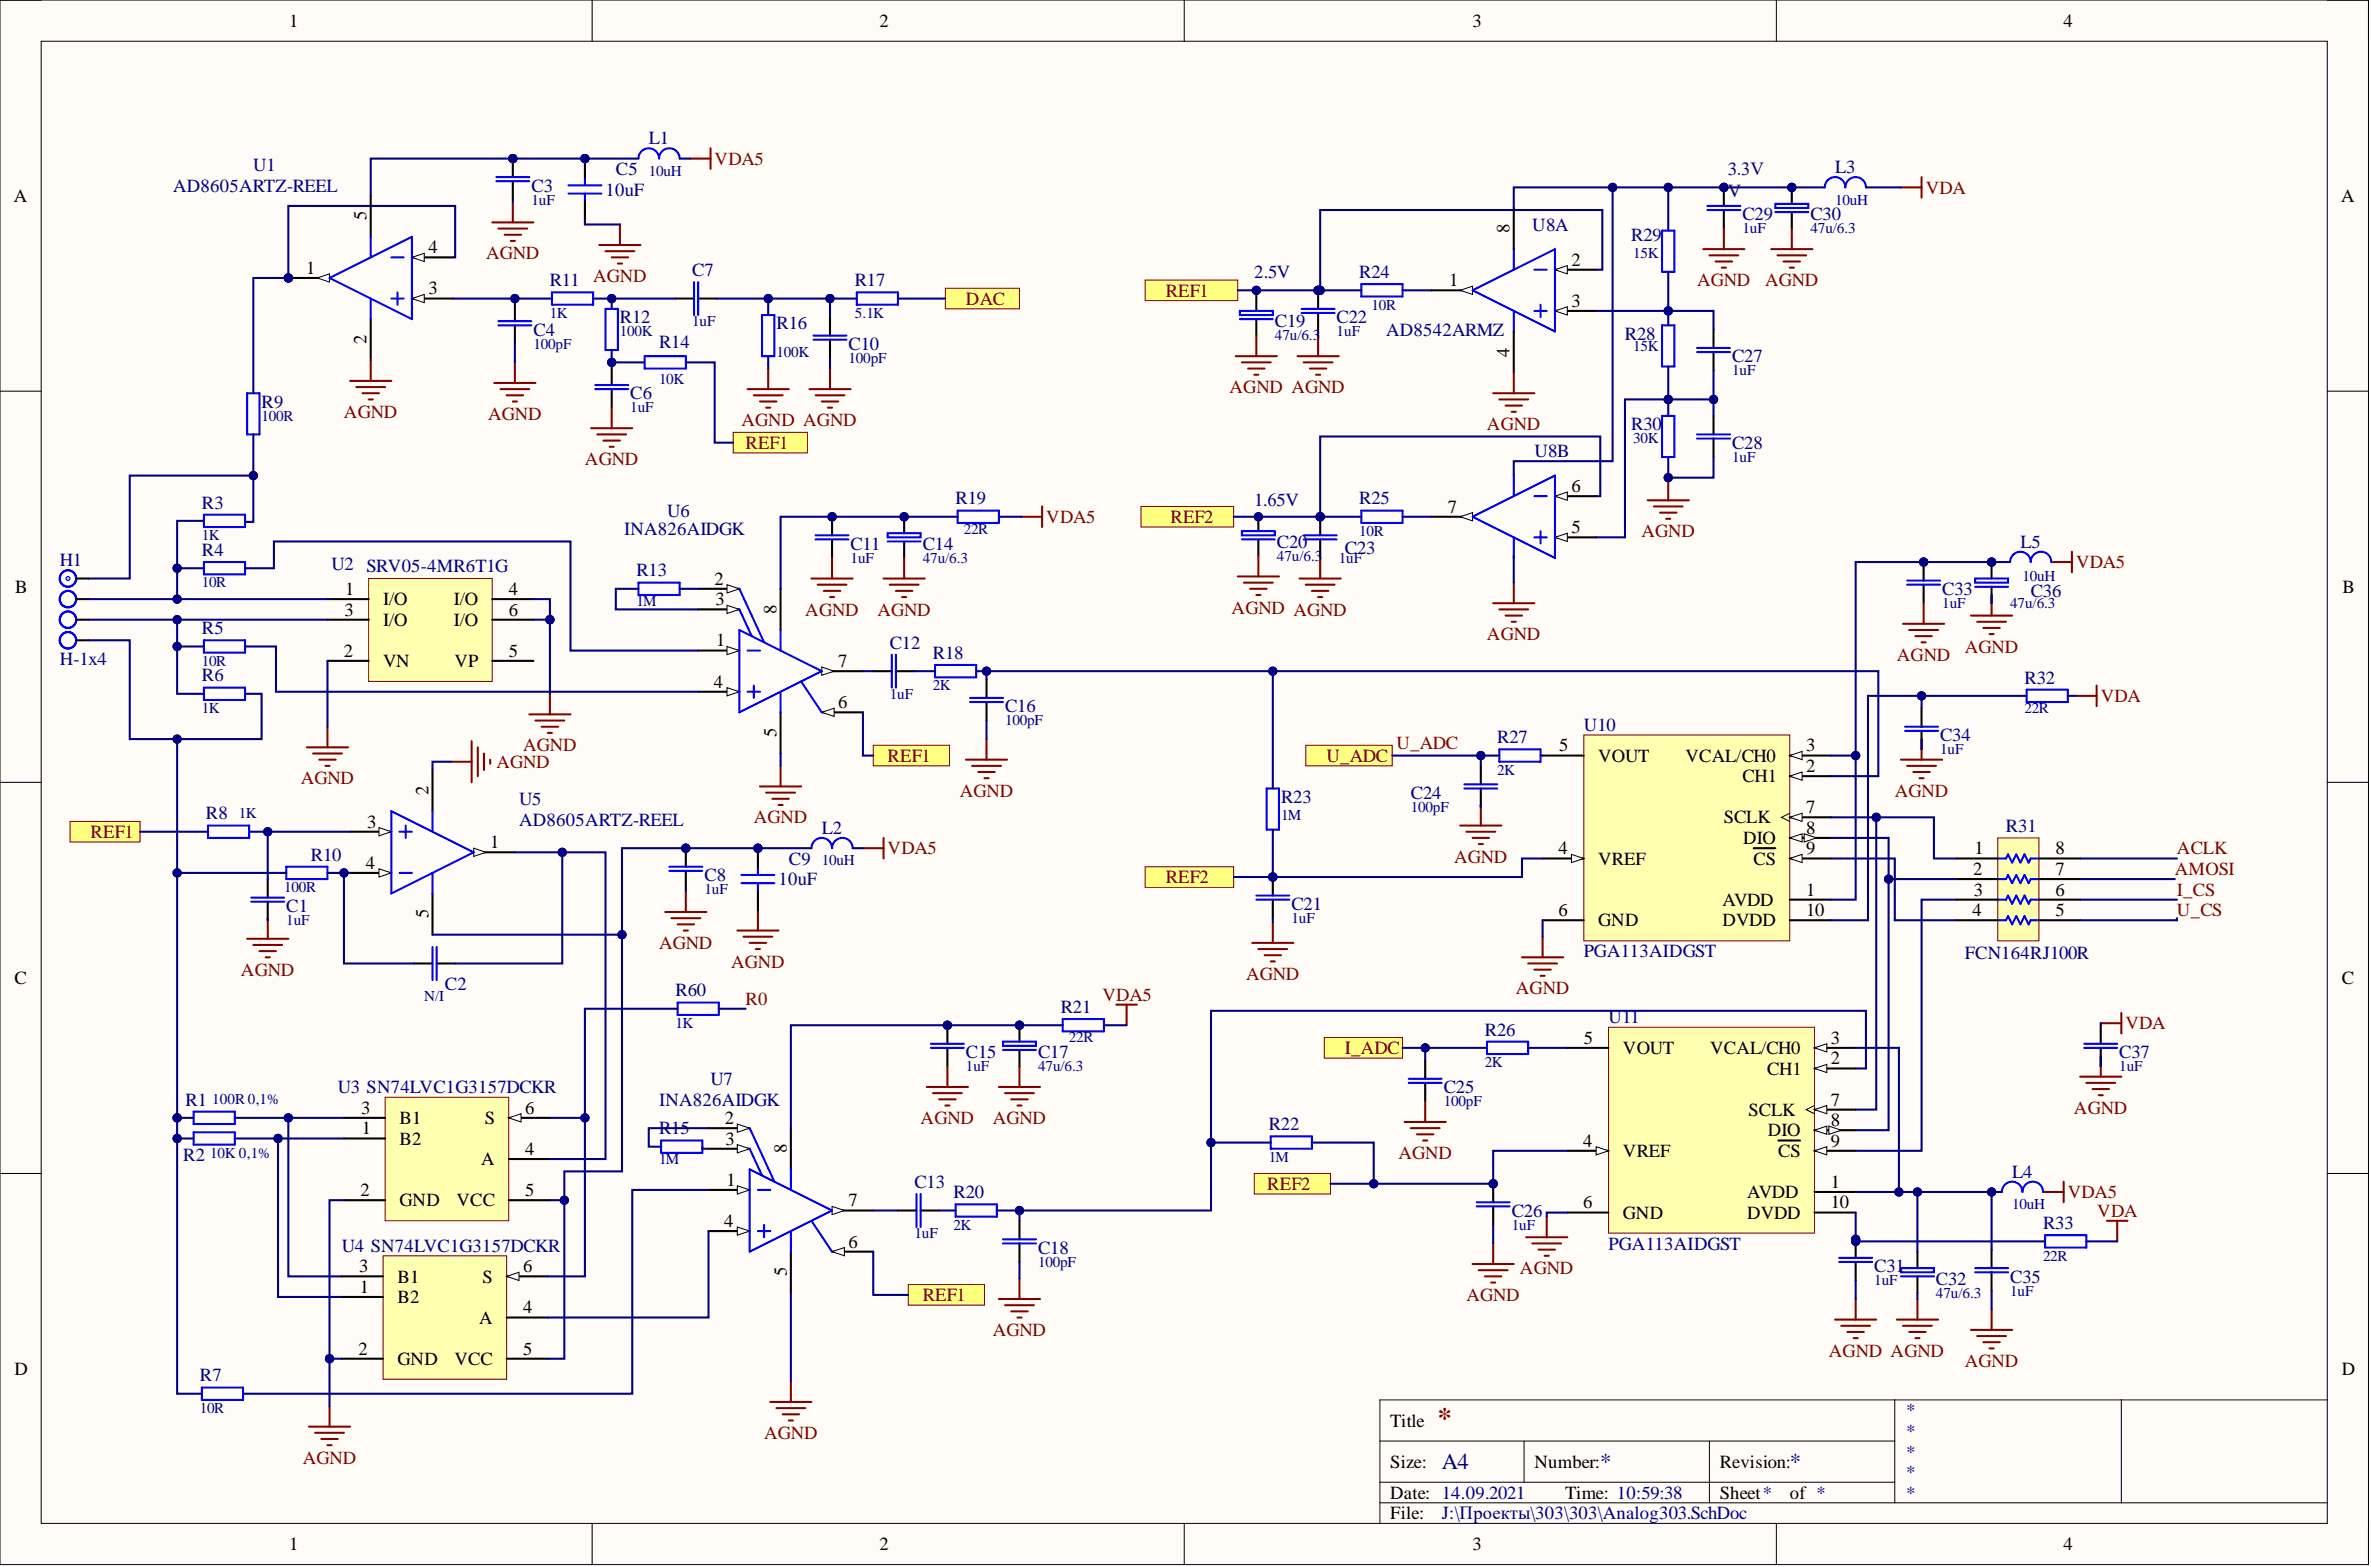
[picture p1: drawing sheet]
<svg xmlns="http://www.w3.org/2000/svg" width="292mm" height="193mm" viewBox="0 0 292 193" stroke-linecap="round" stroke-linejoin="round" font-family="sans-serif">
<defs><g id="words">
<text font-size="3.5" fill="#800000" x="177.1" y="175.7">*</text>
<g font-size="2.8" fill="#000080">
<text x="177.6" y="180.9">A4</text>
<text x="197.1" y="180.9">*</text>
<text x="220.5" y="180.9">*</text>
</g>
<g font-size="2.3">
<text x="35.6" y="3.3">1</text>
<text x="108.3" y="3.3">2</text>
<text x="181.4" y="3.3">3</text>
<text x="254.2" y="3.3">4</text>
<text x="1.7" y="24.9">A</text>
<text x="45.2" y="27.1" transform="rotate(-90 45.2 27.1)">5</text>
<text x="186" y="28.7" transform="rotate(-90 186 28.7)">8</text>
<text x="288.4" y="24.9">A</text>
<text x="37.7" y="33.7">1</text>
<text x="52.8" y="31.2">4</text>
<text x="178.5" y="35.2">1</text>
<text x="193.6" y="32.7">2</text>
<text x="52.8" y="36.3">3</text>
<text x="193.6" y="37.8">3</text>
<text x="45.2" y="42.3" transform="rotate(-90 45.2 42.3)">2</text>
<text x="186" y="43.9" transform="rotate(-90 186 43.9)">4</text>
<text x="178.4" y="63.1">7</text>
<text x="193.6" y="65.7">5</text>
<text x="193.6" y="60.6">6</text>
<text x="1.9" y="73">B</text>
<text x="42.5" y="75.8">3</text>
<text x="42.5" y="73.3">1</text>
<text x="47.2" y="74.5">I/O</text>
<text x="47.2" y="77.1">I/O</text>
<text x="55.9" y="74.5">I/O</text>
<text x="55.9" y="77.1">I/O</text>
<text x="62.7" y="73.3">4</text>
<text x="62.7" y="75.8">6</text>
<text x="88" y="72">2</text>
<text x="88.1" y="74.5">3</text>
<text x="95.7" y="75.6" transform="rotate(-90 95.7 75.6)">8</text>
<text x="288.6" y="73">B</text>
<text x="42.4" y="80.9">2</text>
<text x="47.2" y="82.1">VN</text>
<text x="56" y="82.1">VP</text>
<text x="62.7" y="80.9">5</text>
<text x="88.2" y="79.6">1</text>
<text x="103.3" y="82.1">7</text>
<text x="88" y="84.7">4</text>
<text x="103.3" y="87.2">6</text>
<text x="95.7" y="90.8" transform="rotate(-90 95.7 90.8)">5</text>
<text x="192.1" y="92.5">5</text>
<text x="196.9" y="93.8">VOUT</text>
<text x="207.6" y="93.8">VCAL/CH0</text>
<text x="222.5" y="92.5">3</text>
<text x="222.5" y="95.1">2</text>
<text x="45.2" y="101.9">3</text>
<text x="52.8" y="97.9" transform="rotate(-90 52.8 97.9)">2</text>
<text x="212.4" y="101.4">SCLK</text>
<text x="214.7" y="96.3">CH1</text>
<text x="222.5" y="100.1">7</text>
<text x="45.1" y="107">4</text>
<text x="60.4" y="104.5">1</text>
<text x="192" y="105.2">4</text>
<text x="196.9" y="106.5">VREF</text>
<text x="214.7" y="103.9">DIO</text>
<text x="216" y="106.5">CS</text>
<text x="222.5" y="102.7">8</text>
<text x="222.5" y="105.2">9</text>
<text x="243.1" y="107.7">2</text>
<text x="243.2" y="105.2">1</text>
<text x="253.2" y="107.7">7</text>
<text x="253.2" y="105.2">8</text>
<text x="52.8" y="113.1" transform="rotate(-90 52.8 113.1)">5</text>
<text x="192" y="112.8">6</text>
<text x="212.2" y="111.5">AVDD</text>
<text x="222.5" y="110.3">1</text>
<text x="222.5" y="112.8">10</text>
<text x="243" y="112.8">4</text>
<text x="243.2" y="110.3">3</text>
<text x="253.2" y="112.8">5</text>
<text x="253.2" y="110.3">6</text>
<text x="196.9" y="114.1">GND</text>
<text x="212.2" y="114.1">DVDD</text>
<text x="1.8" y="121.2">C</text>
<text x="288.5" y="121.2">C</text>
<text x="195.1" y="128.5">5</text>
<text x="199.9" y="129.8">VOUT</text>
<text x="210.7" y="129.8">VCAL/CH0</text>
<text x="225.6" y="128.5">3</text>
<text x="225.6" y="131.1">2</text>
<text x="44.5" y="137.2">3</text>
<text x="64.7" y="137.2">6</text>
<text x="215.4" y="137.4">SCLK</text>
<text x="217.7" y="132.3">CH1</text>
<text x="225.6" y="136.1">7</text>
<text x="44.6" y="139.7">1</text>
<text x="49.2" y="141">B2</text>
<text x="49.2" y="138.4">B1</text>
<text x="59.3" y="143.5">A</text>
<text x="59.7" y="138.4">S</text>
<text x="64.7" y="142.2">4</text>
<text x="89.3" y="138.4">2</text>
<text x="89.4" y="141">3</text>
<text x="96.9" y="142" transform="rotate(-90 96.9 142)">8</text>
<text x="195" y="141.2">4</text>
<text x="199.9" y="142.5">VREF</text>
<text x="217.8" y="139.9">DIO</text>
<text x="219.1" y="142.5">CS</text>
<text x="225.6" y="138.7">8</text>
<text x="225.6" y="141.2">9</text>
<text x="44.4" y="147.3">2</text>
<text x="49.2" y="148.6">GND</text>
<text x="56.2" y="148.6">VCC</text>
<text x="64.7" y="147.3">5</text>
<text x="89.5" y="146">1</text>
<text x="104.5" y="148.6">7</text>
<text x="195" y="148.8">6</text>
<text x="215.2" y="147.5">AVDD</text>
<text x="225.6" y="146.3">1</text>
<text x="225.6" y="148.8">10</text>
<text x="89.2" y="151.1">4</text>
<text x="104.5" y="153.6">6</text>
<text x="199.9" y="150.1">GND</text>
<text x="215.2" y="150.1">DVDD</text>
<text x="44.2" y="156.7">3</text>
<text x="44.3" y="159.2">1</text>
<text x="49" y="160.5">B2</text>
<text x="49" y="157.9">B1</text>
<text x="59.5" y="157.9">S</text>
<text x="64.4" y="161.7">4</text>
<text x="64.4" y="156.7">6</text>
<text x="96.9" y="157.2" transform="rotate(-90 96.9 157.2)">5</text>
<text x="44.1" y="166.8">2</text>
<text x="59" y="163">A</text>
<text x="64.4" y="166.8">5</text>
<text x="1.8" y="169.3">D</text>
<text x="49" y="168.1">GND</text>
<text x="56" y="168.1">VCC</text>
<text x="288.5" y="169.3">D</text>
<text x="171.3" y="175.7">Title</text>
<text x="171.3" y="180.8">Size:</text>
<text x="171.3" y="184.6">Date: 14.09.2021</text>
<text x="189" y="180.8">Number:</text>
<text x="192.8" y="184.6">Time: 10:59:38</text>
<text x="211.9" y="180.8">Revision:</text>
<text x="211.9" y="184.6">Sheet*</text>
<text x="220.5" y="184.6">of *</text>
<text x="35.6" y="190.9">1</text>
<text x="108.3" y="190.9">2</text>
<text x="171.3" y="187.1">File:</text>
<text x="181.4" y="190.9">3</text>
<text x="254.2" y="190.9">4</text>
</g>
<g font-size="2.3" fill="#000080">
<text x="79.9" y="17.8">L1</text>
<text x="21.3" y="23.6">AD8605ARTZ-REEL</text>
<text x="31.2" y="21">U1</text>
<text x="65.5" y="23.6">C3</text>
<text x="75.9" y="21.6">C5</text>
<text x="212.9" y="21.6">3.3V</text>
<text x="226.1" y="21.3">L3</text>
<text x="74.6" y="24.1">10uF</text>
<text x="188.8" y="28.4">U8A</text>
<text x="201" y="29.7">R29</text>
<text x="212.9" y="24.3">V</text>
<text x="214.7" y="27.1">C29</text>
<text x="223" y="27.1">C30</text>
<text x="67.7" y="35.2">R11</text>
<text x="85.3" y="34">C7</text>
<text x="105.3" y="35.2">R17</text>
<text x="154.5" y="34.2">2.5V</text>
<text x="167.5" y="34.2">R24</text>
<text x="65.7" y="41.3">C4</text>
<text x="76.4" y="39.8">R12</text>
<text x="95.7" y="40.6">R16</text>
<text x="157.1" y="40.3">C19</text>
<text x="164.7" y="39.8">C22</text>
<text x="170.8" y="41.3">AD8542ARMZ</text>
<text x="200.2" y="41.8">R28</text>
<text x="81.2" y="42.9">R14</text>
<text x="104.5" y="43.1">C10</text>
<text x="213.4" y="44.6">C27</text>
<text x="32.2" y="50.2">R9</text>
<text x="77.6" y="49.2">C6</text>
<text x="201" y="53">R30</text>
<text x="189" y="56.3">U8B</text>
<text x="213.4" y="55.3">C28</text>
<text x="24.9" y="62.6">R3</text>
<text x="76.9" y="65.9">INA826AIDGK</text>
<text x="82.2" y="63.6">U6</text>
<text x="117.7" y="62.1">R19</text>
<text x="154.5" y="62.4">1.65V</text>
<text x="167.5" y="62.1">R25</text>
<text x="7.4" y="69.7">H1</text>
<text x="24.9" y="68.5">R4</text>
<text x="40.8" y="70.2">U2 SRV05-4MR6T1G</text>
<text x="78.4" y="71">R13</text>
<text x="104.8" y="67.7">C11</text>
<text x="113.7" y="67.7">C14</text>
<text x="157.3" y="67.4">C20</text>
<text x="165.7" y="68.2">C23</text>
<text x="248.9" y="67.4">L5</text>
<text x="239.3" y="73.3">C33</text>
<text x="250.2" y="73.5">C36</text>
<text x="7.4" y="81.9">H-1x4</text>
<text x="24.9" y="83.9">R6</text>
<text x="24.9" y="78.1">R5</text>
<text x="109.6" y="79.9">C12</text>
<text x="114.9" y="81.1">R18</text>
<text x="123.8" y="87.7">C16</text>
<text x="249.4" y="84.2">R32</text>
<text x="184.5" y="91.5">R27</text>
<text x="195.1" y="90">U10</text>
<text x="239" y="91.3">C34</text>
<text x="25.4" y="100.9">R8</text>
<text x="63.9" y="99.1">U5</text>
<text x="63.9" y="101.7">AD8605ARTZ-REEL</text>
<text x="157.8" y="98.9">R23</text>
<text x="173.8" y="98.4">C24</text>
<text x="38.3" y="106">R10</text>
<text x="97.2" y="106.5">C9</text>
<text x="101.2" y="102.7">L2</text>
<text x="247.1" y="102.4">R31</text>
<text x="35.3" y="112.3">C1</text>
<text x="86.8" y="108.5">C8</text>
<text x="95.9" y="109">10uF</text>
<text x="159.1" y="112.1">C21</text>
<text x="195.1" y="117.9">PGA113AIDGST</text>
<text x="242.1" y="118.1">FCN164RJ100R</text>
<text x="54.8" y="121.9">C2</text>
<text x="83.2" y="122.7">R60</text>
<text x="130.7" y="124.7">R21</text>
<text x="198.2" y="126">U11</text>
<text x="119" y="130.3">C15</text>
<text x="127.9" y="130.3">C17</text>
<text x="182.9" y="127.5">R26</text>
<text x="261.1" y="130.3">C37</text>
<text x="22.8" y="136.1">R1</text>
<text x="41.6" y="134.6">U3 SN74LVC1G3157DCKR</text>
<text x="81.2" y="136.1">INA826AIDGK</text>
<text x="87.5" y="133.6">U7</text>
<text x="177.9" y="134.6">C25</text>
<text x="22.6" y="143">R2</text>
<text x="81.2" y="139.7">R15</text>
<text x="156.3" y="139.2">R22</text>
<text x="112.7" y="146.3">C13</text>
<text x="117.5" y="147.5">R20</text>
<text x="186.2" y="149.8">C26</text>
<text x="247.9" y="145">L4</text>
<text x="42.1" y="154.1">U4 SN74LVC1G3157DCKR</text>
<text x="127.9" y="154.4">C18</text>
<text x="198.2" y="153.9">PGA113AIDGST</text>
<text x="251.7" y="151.3">R33</text>
<text x="230.9" y="156.7">C31</text>
<text x="238.5" y="158.2">C32</text>
<text x="247.6" y="157.9">C35</text>
<text x="24.6" y="170.1">R7</text>
<text x="234.7" y="174.4">*</text>
<text x="234.7" y="177">*</text>
<text x="234.7" y="179.5">*</text>
<text x="234.7" y="182">*</text>
<text x="234.7" y="184.6">*</text>
<text x="177.6" y="187.1">J:\Проекты\303\303\Analog303.SchDoc</text>
</g>
<g font-size="2.3" fill="#800000">
<text x="88" y="20.3">VDA5</text>
<text x="237.2" y="23.8">VDA</text>
<text x="59.9" y="31.9">AGND</text>
<text x="73.1" y="34.7">AGND</text>
<text x="209.1" y="35.2">AGND</text>
<text x="217.4" y="35.2">AGND</text>
<text x="119" y="37.5">DAC</text>
<text x="143.6" y="36.5">REF1</text>
<text x="42.4" y="51.5">AGND</text>
<text x="60.1" y="51.7">AGND</text>
<text x="91.3" y="52.5">AGND AGND</text>
<text x="151.5" y="48.4">AGND AGND</text>
<text x="183.2" y="53">AGND</text>
<text x="72.1" y="57.3">AGND</text>
<text x="91.9" y="55.3">REF1</text>
<text x="128.9" y="64.4">VDA5</text>
<text x="144.2" y="64.4">REF2</text>
<text x="202.2" y="66.2">AGND</text>
<text x="255.8" y="70">VDA5</text>
<text x="99.2" y="75.8">AGND</text>
<text x="108.1" y="75.8">AGND</text>
<text x="151.7" y="75.6">AGND AGND</text>
<text x="183.2" y="78.8">AGND</text>
<text x="233.7" y="81.4">AGND</text>
<text x="242.1" y="80.4">AGND</text>
<text x="258.8" y="86.5">VDA</text>
<text x="61.1" y="94.6">AGND</text>
<text x="64.4" y="92.5">AGND</text>
<text x="109.4" y="93.8">REF1</text>
<text x="163.4" y="93.8">U_ADC</text>
<text x="172" y="92.3">U_ADC</text>
<text x="37" y="96.6">AGND</text>
<text x="92.9" y="101.4">AGND</text>
<text x="118.2" y="98.1">AGND</text>
<text x="233.4" y="98.1">AGND</text>
<text x="11.2" y="103.2">REF1</text>
<text x="109.4" y="105.2">VDA5</text>
<text x="179.1" y="106.2">AGND</text>
<text x="267.9" y="107.7">AMOSI</text>
<text x="268.2" y="105.2">ACLK</text>
<text x="143.6" y="108.8">REF2</text>
<text x="268.2" y="110.3">I_CS</text>
<text x="268.2" y="112.8">U_CS</text>
<text x="81.2" y="116.9">AGND</text>
<text x="90.1" y="119.2">AGND</text>
<text x="29.7" y="120.2">AGND</text>
<text x="91.9" y="123.7">R0</text>
<text x="135.8" y="123.2">VDA5</text>
<text x="153.5" y="120.7">AGND</text>
<text x="186.7" y="122.5">AGND</text>
<text x="165.7" y="129.8">I_ADC</text>
<text x="261.8" y="126.8">VDA</text>
<text x="255.5" y="137.2">AGND</text>
<text x="113.4" y="138.4">AGND</text>
<text x="122.3" y="138.4">AGND</text>
<text x="172.3" y="142.7">AGND</text>
<text x="156.1" y="146.5">REF2</text>
<text x="254.7" y="147.5">VDA5</text>
<text x="258.4" y="149.8">VDA</text>
<text x="113.7" y="160.2">REF1</text>
<text x="180.7" y="160.2">AGND</text>
<text x="187.3" y="156.9">AGND</text>
<text x="122.3" y="164.5">AGND</text>
<text x="225.3" y="167.1">AGND AGND</text>
<text x="242.1" y="168.3">AGND</text>
<text x="94.1" y="177.2">AGND</text>
<text x="37.3" y="180.2">AGND</text>
</g>
<g font-size="1.9" fill="#000080">
<text x="79.9" y="21.6">10uH</text>
<text x="65.5" y="25.2">1uF</text>
<text x="214.7" y="28.7">1uF</text>
<text x="223" y="28.7">47u/6.3</text>
<text x="226.1" y="25.2">10uH</text>
<text x="201.2" y="31.8">15K</text>
<text x="67.7" y="39.1">1K</text>
<text x="76.4" y="41.4">100K</text>
<text x="85.3" y="40.1">1uF</text>
<text x="105.3" y="39.1">5.1K</text>
<text x="157.1" y="41.9">47u/6.3</text>
<text x="164.7" y="41.4">1uF</text>
<text x="169" y="38.1">10R</text>
<text x="65.7" y="42.9">100pF</text>
<text x="81.2" y="47.2">10K</text>
<text x="95.7" y="43.9">100K</text>
<text x="104.5" y="44.7">100pF</text>
<text x="201.2" y="43.2">15K</text>
<text x="213.4" y="46.2">1uF</text>
<text x="32.2" y="51.8">100R</text>
<text x="77.6" y="50.8">1uF</text>
<text x="201.2" y="54.6">30K</text>
<text x="213.4" y="56.9">1uF</text>
<text x="118.7" y="65.8">22R</text>
<text x="24.9" y="66.5">1K</text>
<text x="104.8" y="69.3">1uF</text>
<text x="113.7" y="69.3">47u/6.3</text>
<text x="157.3" y="69">47u/6.3</text>
<text x="164.9" y="69.3">1uF</text>
<text x="167.5" y="66">10R</text>
<text x="249.2" y="71.6">10uH</text>
<text x="24.9" y="72.3">10R</text>
<text x="78.4" y="74.6">1M</text>
<text x="239.3" y="74.9">1uF</text>
<text x="247.6" y="74.9">47u/6.3</text>
<text x="24.9" y="82">10R</text>
<text x="24.9" y="87.8">1K</text>
<text x="109.6" y="86">1uF</text>
<text x="114.9" y="85">2K</text>
<text x="123.8" y="89.3">100pF</text>
<text x="249.4" y="87.8">22R</text>
<text x="184.5" y="95.4">2K</text>
<text x="239" y="92.9">1uF</text>
<text x="29.4" y="100.7">1K</text>
<text x="157.8" y="101">1M</text>
<text x="173.8" y="100">100pF</text>
<text x="101.2" y="106.6">10uH</text>
<text x="35" y="109.9">100R</text>
<text x="35.3" y="113.9">1uF</text>
<text x="86.8" y="110.1">1uF</text>
<text x="159.1" y="113.7">1uF</text>
<text x="52.3" y="123.3">N/I</text>
<text x="83.2" y="126.6">1K</text>
<text x="119" y="131.9">1uF</text>
<text x="127.9" y="131.9">47u/6.3</text>
<text x="131.7" y="128.4">22R</text>
<text x="182.9" y="131.4">2K</text>
<text x="261.1" y="131.9">1uF</text>
<text x="26.1" y="136">100R 0,1%</text>
<text x="177.9" y="136.2">100pF</text>
<text x="25.9" y="142.6">10K 0,1%</text>
<text x="81.2" y="143.3">1M</text>
<text x="156.3" y="143.1">1M</text>
<text x="247.9" y="148.9">10uH</text>
<text x="112.7" y="152.4">1uF</text>
<text x="117.5" y="151.4">2K</text>
<text x="127.9" y="156">100pF</text>
<text x="186.2" y="151.4">1uF</text>
<text x="251.7" y="155.2">22R</text>
<text x="230.9" y="158.3">1uF</text>
<text x="238.5" y="159.8">47u/6.3</text>
<text x="247.6" y="159.5">1uF</text>
<text x="24.6" y="174">10R</text>
</g>
</g></defs>
<path d="M0 0h291.8v192.7h-291.8z" fill-rule="evenodd" fill="#fffcf8"/>
<path d="M0 0h291.8v192.7h-291.8z" fill="none" stroke="#000" stroke-width=".12"/>
<path d="M5.1 5.1h281.6v182.5h-281.6z" fill-rule="evenodd" fill="#fffcf8"/>
<g fill="none" stroke="#000" stroke-width=".12">
<path d="M0 0h5.1M5.1 5.1h281.6v182.5h-281.6zM72.9 0v5.1M145.9 0v5.1M218.8 0v5.1M286.7 0h5.1v5.1M0 48.2h5.1M286.7 48.2h5.1M0 96.3h5.1M286.7 96.3h5.1M0 144.5h5.1M286.7 144.5h5.1"/>
<path d="M170 177.5h63.4M187.8 177.5v5M210.6 177.5v7.6M233.4 172.4v12.7M261.3 172.4v12.7M286.7 172.4h-116.7v15.2M72.9 187.6v5.1M145.9 187.6v5.1M170 185.1h116.7M170 182.5h63.4M218.8 187.6v5.1M291.8 187.6v5.1"/>
</g>
<path d="M198.2 126.5h25.3v25.4h-25.3z" fill-rule="evenodd" fill="#ffffb0"/>
<path d="M198.2 126.5h25.3v25.4h-25.3z" fill="none" stroke="#800000" stroke-width=".12"/>
<path d="M223.5 131.6h5.1M223.5 146.8h5.1" fill="none" stroke="#000" stroke-width=".25"/>
<path d="M223.5 131.6l1.6-.5v1z" fill="#f8fcff"/>
<path d="M223.5 131.6l1.6-.5v1z" fill="none" stroke="#000" stroke-width=".12"/>
<path d="M223.5 129h5.1" fill="none" stroke="#000" stroke-width=".25"/>
<path d="M223.5 129l1.6-.5v1z" fill="#f8fcff"/>
<path d="M223.5 129l1.6-.5v1z" fill="none" stroke="#000" stroke-width=".12"/>
<path d="M193.1 141.7h5.1" fill="none" stroke="#000" stroke-width=".25"/>
<path d="M196.6 141.2l1.6 .5-1.6 .5z" fill="#f8fcff"/>
<path d="M196.6 141.2l1.6 .5-1.6 .5z" fill="none" stroke="#000" stroke-width=".12"/>
<path d="M193.1 129h5.1M223.5 136.6h5.1M193.1 149.3h5.1" fill="none" stroke="#000" stroke-width=".25"/>
<path d="M223.5 136.6l1.6-.5v1.1z" fill="#f8fcff"/>
<path d="M223.5 136.1l-1 .5 1 .6M223.5 136.6l1.6-.5v1.1z" fill="none" stroke="#000" stroke-width=".12"/>
<path d="M223.5 139.2h5.1" fill="none" stroke="#000" stroke-width=".25"/>
<path d="M223.5 139.2l1.6-.5v1z" fill="#f8fcff"/>
<path d="M223.5 139.2l1.6-.5v1z" fill="none" stroke="#000" stroke-width=".12"/>
<path d="M225.3 138.7l1.5 .5-1.5 .5z" fill="#f8fcff"/>
<path d="M225.3 138.7l1.5 .5-1.5 .5z" fill="none" stroke="#000" stroke-width=".12"/>
<path d="M223.5 141.7h5.1" fill="none" stroke="#000" stroke-width=".25"/>
<path d="M223.5 141.7l1.6-.5v1z" fill="#f8fcff"/>
<path d="M223.5 141.7l1.6-.5v1z" fill="none" stroke="#000" stroke-width=".12"/>
<path d="M219.1 140.4h2.7M223.5 149.3h5.1" fill="none" stroke="#000" stroke-width=".25"/>
<path d="M195.1 90.5h25.4v25.4h-25.4z" fill-rule="evenodd" fill="#ffffb0"/>
<path d="M195.1 90.5h25.4v25.4h-25.4z" fill="none" stroke="#800000" stroke-width=".12"/>
<path d="M220.5 95.6h5.1M220.5 110.8h5.1" fill="none" stroke="#000" stroke-width=".25"/>
<path d="M220.5 95.6l1.5-.5v1z" fill="#f8fcff"/>
<path d="M220.5 95.6l1.5-.5v1z" fill="none" stroke="#000" stroke-width=".12"/>
<path d="M220.5 93h5.1" fill="none" stroke="#000" stroke-width=".25"/>
<path d="M220.5 93l1.5-.5v1.1z" fill="#f8fcff"/>
<path d="M220.5 93l1.5-.5v1.1z" fill="none" stroke="#000" stroke-width=".12"/>
<path d="M190 105.7h5.1" fill="none" stroke="#000" stroke-width=".25"/>
<path d="M193.6 105.2l1.5 .5-1.5 .5z" fill="#f8fcff"/>
<path d="M193.6 105.2l1.5 .5-1.5 .5z" fill="none" stroke="#000" stroke-width=".12"/>
<path d="M190 93h5.1M190 113.3h5.1M220.5 100.6h5.1" fill="none" stroke="#000" stroke-width=".25"/>
<path d="M220.5 100.6l1.5-.5v1.1z" fill="#f8fcff"/>
<path d="M220.5 100.6l1.5-.5v1.1zM220.5 100.1l-1 .5 1 .6" fill="none" stroke="#000" stroke-width=".12"/>
<path d="M220.5 103.2h5.1" fill="none" stroke="#000" stroke-width=".25"/>
<path d="M220.5 103.2l1.5-.5v1z" fill="#f8fcff"/>
<path d="M220.5 103.2l1.5-.5v1z" fill="none" stroke="#000" stroke-width=".12"/>
<path d="M222.3 102.7l1.5 .5-1.5 .5z" fill="#f8fcff"/>
<path d="M222.3 102.7l1.5 .5-1.5 .5z" fill="none" stroke="#000" stroke-width=".12"/>
<path d="M220.5 105.7h5.1" fill="none" stroke="#000" stroke-width=".25"/>
<path d="M220.5 105.7l1.5-.5v1z" fill="#f8fcff"/>
<path d="M220.5 105.7l1.5-.5v1z" fill="none" stroke="#000" stroke-width=".12"/>
<path d="M86 80.1h5.1M216 104.5h2.7M220.5 113.3h5.1" fill="none" stroke="#000" stroke-width=".25"/>
<path d="M89.6 79.6l1.5 .5-1.5 .5z" fill="#f8fcff"/>
<path d="M89.6 79.6l1.5 .5-1.5 .5z" fill="none" stroke="#000" stroke-width=".12"/>
<path d="M86 72.5h5.1" fill="none" stroke="#000" stroke-width=".25"/>
<path d="M89.6 72l1.5 .5-1.5 .5z" fill="#f8fcff"/>
<path d="M89.6 72l1.5 .5-1.5 .5z" fill="none" stroke="#000" stroke-width=".12"/>
<path d="M86 75h5.1" fill="none" stroke="#000" stroke-width=".25"/>
<path d="M89.6 74.5l1.5 .5-1.5 .6z" fill="#f8fcff"/>
<path d="M89.6 74.5l1.5 .5-1.5 .6z" fill="none" stroke="#000" stroke-width=".12"/>
<path d="M86 85.2h5.1" fill="none" stroke="#000" stroke-width=".25"/>
<path d="M89.6 84.7l1.5 .5-1.5 .5z" fill="#f8fcff"/>
<path d="M89.6 84.7l1.5 .5-1.5 .5z" fill="none" stroke="#000" stroke-width=".12"/>
<path d="M96.2 87.7v5.1M101.2 87.7h5.1" fill="none" stroke="#000" stroke-width=".25"/>
<path d="M101.2 87.7l1.6-.5v1z" fill="#f8fcff"/>
<path d="M101.2 87.7l1.6-.5v1z" fill="none" stroke="#000" stroke-width=".12"/>
<path d="M101.2 82.7h5.1" fill="none" stroke="#000" stroke-width=".25"/>
<path d="M101.2 82.1l1.6 .6-1.6 .5z" fill="#f8fcff"/>
<path d="M101.2 82.1l1.6 .6-1.6 .5z" fill="none" stroke="#000" stroke-width=".12"/>
<path d="M96.2 72.5v5.1M87.3 146.5h5.1" fill="none" stroke="#000" stroke-width=".25"/>
<path d="M91.1 72.5l3 6.6M91.1 77.6l10.1 5.1-10.1 5zM91.1 75l1.5 3.3M96.2 77.6v2.5M92.1 80.1h1.5M92.1 85.2h1.5M92.9 84.4v1.5M96.2 85.2v2.5M98.7 83.9l2.5 3.8" fill="none" stroke="#00f" stroke-width=".25"/>
<path d="M90.8 146l1.6 .5-1.6 .5z" fill="#f8fcff"/>
<path d="M90.8 146l1.6 .5-1.6 .5z" fill="none" stroke="#000" stroke-width=".12"/>
<path d="M87.3 138.9h5.1" fill="none" stroke="#000" stroke-width=".25"/>
<path d="M90.8 138.4l1.6 .5-1.6 .5z" fill="#f8fcff"/>
<path d="M90.8 138.4l1.6 .5-1.6 .5z" fill="none" stroke="#000" stroke-width=".12"/>
<path d="M87.3 141.5h5.1" fill="none" stroke="#000" stroke-width=".25"/>
<path d="M90.8 141l1.6 .5-1.6 .5z" fill="#f8fcff"/>
<path d="M90.8 141l1.6 .5-1.6 .5z" fill="none" stroke="#000" stroke-width=".12"/>
<path d="M87.3 151.6h5.1" fill="none" stroke="#000" stroke-width=".25"/>
<path d="M90.8 151.1l1.6 .5-1.6 .5z" fill="#f8fcff"/>
<path d="M90.8 151.1l1.6 .5-1.6 .5z" fill="none" stroke="#000" stroke-width=".12"/>
<path d="M97.4 154.1v5.1M102.5 154.1h5.1" fill="none" stroke="#000" stroke-width=".25"/>
<path d="M102.5 154.1l1.5-.5v1z" fill="#f8fcff"/>
<path d="M102.5 154.1l1.5-.5v1z" fill="none" stroke="#000" stroke-width=".12"/>
<path d="M102.5 149.1h5.1" fill="none" stroke="#000" stroke-width=".25"/>
<path d="M102.5 148.6l1.5 .5-1.5 .5z" fill="#f8fcff"/>
<path d="M102.5 148.6l1.5 .5-1.5 .5z" fill="none" stroke="#000" stroke-width=".12"/>
<path d="M176.3 35.8h5.1M97.4 138.9v5.1" fill="none" stroke="#000" stroke-width=".25"/>
<g fill="none" stroke="#00f" stroke-width=".25">
<path d="M181.4 35.8l10.2 5M189 33.2h1.6M189 38.3h1.6M189.8 37.5v1.5M92.4 138.9l3 6.6M92.4 144l10.1 5.1-10.1 5zM92.4 141.5l1.5 3.3M93.4 146.5h1.5M93.4 151.6h1.5M94.1 150.8v1.6M97.4 144v2.5M97.4 151.6v2.5"/>
<path d="M100 150.3l2.5 3.8"/>
</g>
<path d="M179.9 35.8l1.5-.6v1.1z" fill="#f8fcff"/>
<path d="M179.9 35.8l1.5-.6v1.1z" fill="none" stroke="#000" stroke-width=".12"/>
<path d="M191.6 33.2h5" fill="none" stroke="#000" stroke-width=".25"/>
<path d="M191.6 33.2l1.5-.5v1z" fill="#f8fcff"/>
<path d="M191.6 33.2l1.5-.5v1z" fill="none" stroke="#000" stroke-width=".12"/>
<path d="M191.6 38.3h5" fill="none" stroke="#000" stroke-width=".25"/>
<path d="M191.6 38.3l1.5-.5v1z" fill="#f8fcff"/>
<path d="M191.6 38.3l1.5-.5v1z" fill="none" stroke="#000" stroke-width=".12"/>
<path d="M181.4 35.8l10.2-5.1v10.1M186.5 30.7v2.5M186.5 38.3v2.5M191.6 58.6l-10.2 5M189 61.1h1.6M189 66.2h1.6M189.8 65.4v1.5" fill="none" stroke="#00f" stroke-width=".25"/>
<path d="M186.5 25.6v5.1M186.5 40.8v5.1M191.6 66.2h5" fill="none" stroke="#000" stroke-width=".25"/>
<path d="M191.6 66.2l1.5-.5v1z" fill="#f8fcff"/>
<path d="M191.6 66.2l1.5-.5v1z" fill="none" stroke="#000" stroke-width=".12"/>
<path d="M191.6 61.1h5" fill="none" stroke="#000" stroke-width=".25"/>
<path d="M191.6 61.1l1.5-.5v1z" fill="#f8fcff"/>
<path d="M191.6 61.1l1.5-.5v1z" fill="none" stroke="#000" stroke-width=".12"/>
<path d="M176.3 63.6h5.1" fill="none" stroke="#000" stroke-width=".25"/>
<path d="M179.9 63.6l1.5-.5v1z" fill="#f8fcff"/>
<path d="M179.9 63.6l1.5-.5v1z" fill="none" stroke="#000" stroke-width=".12"/>
<path d="M186.5 58.6v2.5M191.6 58.6v10.1l-10.2-5.1M186.5 66.2v2.5" fill="none" stroke="#00f" stroke-width=".25"/>
<circle cx="35.5" cy="34.2" r=".51" fill="#000080"/>
<circle cx="35.5" cy="34.2" r=".51" fill="none" stroke="#000080" stroke-width=".12"/>
<path d="M35.5 34.2h5.1" fill="none" stroke="#000" stroke-width=".25"/>
<path d="M39.1 34.2l1.5-.5v1z" fill="#f8fcff"/>
<path d="M39.1 34.2l1.5-.5v1z" fill="none" stroke="#000" stroke-width=".12"/>
<circle cx="35.5" cy="34.2" r=".51" fill="#000080"/>
<circle cx="35.5" cy="34.2" r=".51" fill="none" stroke="#000080" stroke-width=".12"/>
<path d="M45.7 39.3v5.1M50.7 36.8h5.1" fill="none" stroke="#000" stroke-width=".25"/>
<path d="M50.7 36.8l1.6-.5v1z" fill="#f8fcff"/>
<path d="M50.7 36.8l1.6-.5v1z" fill="none" stroke="#000" stroke-width=".12"/>
<path d="M50.7 31.7h5.1" fill="none" stroke="#000" stroke-width=".25"/>
<path d="M50.7 31.7l1.6-.5v1z" fill="#f8fcff"/>
<path d="M50.7 31.7l1.6-.5v1z" fill="none" stroke="#000" stroke-width=".12"/>
<path d="M45.7 24.1v5.1M58.4 105h5" fill="none" stroke="#000" stroke-width=".25"/>
<path d="M40.6 34.2l10.1-5v10.1zM45.7 29.2v2.5M45.7 36.8v2.5M48.2 31.7h1.5M48.2 36.8h1.5M49 36v1.5" fill="none" stroke="#00f" stroke-width=".25"/>
<path d="M58.4 104.5l1.5 .5-1.5 .5z" fill="#f8fcff"/>
<path d="M58.4 104.5l1.5 .5-1.5 .5z" fill="none" stroke="#000" stroke-width=".12"/>
<path d="M53.3 94.8v5.1M43.1 102.4h5.1" fill="none" stroke="#000" stroke-width=".25"/>
<path d="M46.7 101.9l1.5 .5-1.5 .5z" fill="#f8fcff"/>
<path d="M46.7 101.9l1.5 .5-1.5 .5z" fill="none" stroke="#000" stroke-width=".12"/>
<path d="M43.1 107.5h5.1" fill="none" stroke="#000" stroke-width=".25"/>
<path d="M46.7 107l1.5 .5-1.5 .5z" fill="#f8fcff"/>
<path d="M46.7 107l1.5 .5-1.5 .5z" fill="none" stroke="#000" stroke-width=".12"/>
<path d="M53.3 110v5.1" fill="none" stroke="#000" stroke-width=".25"/>
<path d="M48.2 99.9l10.2 5.1-10.2 5zM53.3 99.9v2.5M49.2 107.5h1.5M49.2 102.4h1.5M50 101.7v1.5M53.3 107.5v2.5" fill="none" stroke="#00f" stroke-width=".25"/>
<g fill="none" stroke="#800000" stroke-width=".25">
<path d="M55.6 93.8h2.5M58.1 91.3v5M58.9 92v3.6M59.6 92.8v2M60.4 93.6v.5M187.5 117.9h5.1M188.3 118.6h3.5M189 119.4h2.1M190 115.4v2.5M189.8 120.2h.5M188 152.4h5.1M188.8 153.1h3.5"/>
<path d="M189.5 153.9h2.1M190.3 154.6h.5M190.6 149.8v2.6"/>
</g>
<path d="M45.4 71.2h15.2v12.7h-15.2z" fill-rule="evenodd" fill="#ffffb0"/>
<path d="M45.4 71.2h15.2v12.7h-15.2z" fill="none" stroke="#800000" stroke-width=".12"/>
<path d="M40.3 73.8h5.1M40.3 76.3h5.1M60.6 73.8h5.1M60.6 76.3h5.1M40.3 81.4h5.1M60.6 81.4h5.1" fill="none" stroke="#000" stroke-width=".25"/>
<path d="M47.4 135.1h15.3v15.2h-15.3z" fill-rule="evenodd" fill="#ffffb0"/>
<path d="M47.4 135.1h15.3v15.2h-15.3z" fill="none" stroke="#800000" stroke-width=".12"/>
<path d="M42.4 137.7h5M62.7 137.7h5M42.4 140.2h5M42.4 147.8h5" fill="none" stroke="#000" stroke-width=".25"/>
<path d="M62.7 137.7l1.5-.5v1z" fill="#f8fcff"/>
<path d="M62.7 137.7l1.5-.5v1z" fill="none" stroke="#000" stroke-width=".12"/>
<g fill="none" stroke="#000" stroke-width=".25">
<path d="M63.4 37.3v2.3M83.2 36.8h2.3M86 36.8h2.3M102.3 39v2.3M63.4 40.1v2.2M75.4 45.1v2.3M75.4 47.9v2.3M102.3 41.8v2.3M107.6 82.7h2.3M110.4 82.7h2.3M121.5 83.7v2.2M121.5 86.5v2.2"/>
<path d="M51 118.6h2.3M53.8 118.6h2.3M62.7 142.7h5M62.7 147.8h5"/>
</g>
<g fill="none" stroke="#00f" stroke-width=".25">
<path d="M61.4 39.6h4.1M68 36h5.1v1.5h-5.1zM74.6 38h1.5v5.1h-1.5zM85.5 34.7v4.1M86 34.7v4.1M93.9 38.8h1.5v5.1h-1.5zM105.6 36h5v1.5h-5zM30.4 48.4h1.6v5.1h-1.6zM61.4 40.1h4.1M73.3 47.9h4.1M73.3 47.4h4.1M79.4 43.9h5.1v1.5h-5.1z"/>
<path d="M100.2 41.8h4.1M100.2 41.3h4.1M25.1 63.4h5.1v1.5h-5.1zM25.1 69.2h5.1v1.5h-5.1zM25.1 78.8h5.1v1.6h-5.1zM78.7 71.7h5v1.6h-5zM25.1 84.7h5.1v1.5h-5.1zM109.9 80.6v4.1M110.4 80.6v4.1M115.2 81.9h5.1v1.5h-5.1zM119.5 86.5h4.1M119.5 85.9h4.1"/>
<path d="M25.6 101.7h5.1v1.5h-5.1zM35.3 106.7h5v1.6h-5zM53.3 116.6v4.1M53.8 116.6v4.1M23.9 136.9h5v1.5h-5zM23.9 139.4h5v1.6h-5zM81.4 140.4h5.1v1.6h-5.1zM24.9 170.9h5v1.5h-5z"/>
</g>
<g fill="none" stroke="#800000" stroke-width=".25">
<path d="M43.1 46.9h5.1M43.9 47.7h3.5M44.7 48.4h2M45.4 49.2h.5M45.7 44.4v2.5M60.9 47.2h5.1M61.7 47.9h3.5M62.4 48.7h2M63.2 49.4h.5M63.4 44.6v2.6M72.8 52.7h5.1M73.6 53.5h3.5"/>
<path d="M74.3 54.3h2.1M75.1 55h.5M75.4 50.2v2.5M92.1 47.9h5.1M92.9 48.7h3.5M93.6 49.4h2.1M94.4 50.2h.5M94.6 45.4v2.5M99.7 47.9h5.1M100.5 48.7h3.5M101.2 49.4h2.1M102 50.2h.5"/>
<path d="M102.3 45.4v2.5M37.8 92h5.1M38.6 92.8h3.5M39.3 93.6h2.1M40.1 94.3h.5M40.3 89.5v2.5"/>
</g>
<path d="M116.5 35.5h9.1v2.5h-9.1z" fill-rule="evenodd" fill="#ffff80"/>
<path d="M116.5 35.5h9.1v2.5h-9.1z" fill="none" stroke="#800000" stroke-width=".12"/>
<path d="M90.3 53.2h9.2v2.6h-9.2z" fill-rule="evenodd" fill="#ffff80"/>
<path d="M90.3 53.2h9.2v2.6h-9.2z" fill="none" stroke="#800000" stroke-width=".12"/>
<path d="M8.6 101.2h8.7v2.5h-8.7z" fill-rule="evenodd" fill="#ffff80"/>
<path d="M8.6 101.2h8.7v2.5h-8.7z" fill="none" stroke="#800000" stroke-width=".12"/>
<path d="M33 108.3v2.2M33 111v2.3M110.6 149.1h2.3M113.4 149.1h2.3M125.6 150.3v2.3M125.6 153.1v2.3" fill="none" stroke="#000" stroke-width=".25"/>
<path d="M31 111h4M31 110.5h4M112.9 147v4.1M113.4 147v4.1M117.7 148.3h5.1v1.5h-5.1zM123.6 153.1h4M123.6 152.6h4" fill="none" stroke="#00f" stroke-width=".25"/>
<g fill="none" stroke="#800000" stroke-width=".25">
<path d="M119 93.6h5.1M119.8 94.3h3.5M120.5 95.1h2.1M121.3 95.8h.5M121.5 91v2.6M30.4 115.6h5.1M31.2 116.4h3.6M32 117.1h2M32.7 117.9h.5M33 113.1v2.5M123.1 160h5M125.6 157.4v2.6"/>
<path d="M123.8 160.7h3.6M124.6 161.5h2M125.3 162.3h.6"/>
</g>
<path d="M47.2 154.6h15.2v15.3h-15.2z" fill-rule="evenodd" fill="#ffffb0"/>
<path d="M47.2 154.6h15.2v15.3h-15.2z" fill="none" stroke="#800000" stroke-width=".12"/>
<path d="M42.1 159.7h5.1M42.1 157.2h5.1M62.4 157.2h5.1M42.1 167.3h5.1" fill="none" stroke="#000" stroke-width=".25"/>
<path d="M62.4 157.2l1.5-.5v1z" fill="#f8fcff"/>
<path d="M62.4 157.2l1.5-.5v1z" fill="none" stroke="#000" stroke-width=".12"/>
<path d="M182.4 94.3v2.3M182.4 97.1v2.3M175.6 130.6v2.2M175.6 133.4v2.2M62.4 162.3h5.1M62.4 167.3h5.1" fill="none" stroke="#000" stroke-width=".25"/>
<path d="M180.4 97.1h4.1M180.4 96.6h4.1M184.7 92.3h5.1v1.5h-5.1zM173.6 133.4h4M173.6 132.8h4M183.2 128.3h5.1v1.5h-5.1z" fill="none" stroke="#00f" stroke-width=".25"/>
<path d="M182.4 99.1v2.6M179.9 101.7h5.1M180.7 102.4h3.5M181.4 103.2h2M182.2 103.9h.5M173 138.2h5.1M173.8 138.9h3.6M174.6 139.7h2M175.6 135.6v2.6M175.3 140.4h.5" fill="none" stroke="#800000" stroke-width=".25"/>
<path d="M154.5 144.5h9.4v2.5h-9.4z" fill-rule="evenodd" fill="#ffff80"/>
<path d="M154.5 144.5h9.4v2.5h-9.4z" fill="none" stroke="#800000" stroke-width=".12"/>
<path d="M141.1 106.7h10.9v2.6h-10.9z" fill-rule="evenodd" fill="#ffff80"/>
<path d="M141.1 106.7h10.9v2.6h-10.9z" fill="none" stroke="#800000" stroke-width=".12"/>
<path d="M65.2 88h5.1M66 88.7h3.5M66.7 89.5h2.1M67.5 90.3h.5M67.7 85.4v2.6M93.6 96.8h5.1M94.4 97.6h3.5M95.1 98.4h2.1M95.9 99.1h.5M96.2 94.3v2.5" fill="none" stroke="#800000" stroke-width=".25"/>
<path d="M107.6 91.8h9.4v2.5h-9.4z" fill-rule="evenodd" fill="#ffff80"/>
<path d="M107.6 91.8h9.4v2.5h-9.4z" fill="none" stroke="#800000" stroke-width=".12"/>
<path d="M111.9 158.2h9.4v2.5h-9.4z" fill-rule="evenodd" fill="#ffff80"/>
<path d="M111.9 158.2h9.4v2.5h-9.4z" fill="none" stroke="#800000" stroke-width=".12"/>
<path d="M94.9 172.6h5.1M95.7 173.4h3.5M96.4 174.2h2M97.2 174.9h.5M97.4 170.1v2.5" fill="none" stroke="#800000" stroke-width=".25"/>
<path d="M167.7 35h5.1v1.5h-5.1z" fill="none" stroke="#00f" stroke-width=".25"/>
<circle cx="162.6" cy="63.6" r=".51" fill="#000080"/>
<circle cx="162.6" cy="63.6" r=".51" fill="none" stroke="#000080" stroke-width=".12"/>
<path d="M162.6 63.6v2.3M162.6 66.4v2.3" fill="none" stroke="#000" stroke-width=".25"/>
<circle cx="162.6" cy="63.6" r=".51" fill="#000080"/>
<circle cx="162.6" cy="63.6" r=".51" fill="none" stroke="#000080" stroke-width=".12"/>
<path d="M204.8 40.1h1.5v5h-1.5zM204.8 51.2h1.5v5.1h-1.5zM209.1 54h4M209.1 53.5h4M160.6 66.4h4.1M160.6 65.9h4.1M167.7 62.9h5.1v1.5h-5.1z" fill="none" stroke="#00f" stroke-width=".25"/>
<path d="M211.1 51.2v2.3M211.1 54v2.3" fill="none" stroke="#000" stroke-width=".25"/>
<circle cx="162.4" cy="35.8" r=".51" fill="#000080"/>
<circle cx="162.4" cy="35.8" r=".51" fill="none" stroke="#000080" stroke-width=".12"/>
<path d="M162.4 35.8v2.2M162.4 38.5v2.3" fill="none" stroke="#000" stroke-width=".25"/>
<circle cx="162.4" cy="35.8" r=".51" fill="#000080"/>
<circle cx="162.4" cy="35.8" r=".51" fill="none" stroke="#000080" stroke-width=".12"/>
<path d="M160.4 38.5h4M160.4 38h4" fill="none" stroke="#00f" stroke-width=".25"/>
<g fill="none" stroke="#800000" stroke-width=".25">
<path d="M159.8 43.9h5.1M160.6 44.6h3.6M161.4 45.4h2M162.1 46.1h.5M162.4 41.3v2.6M184 48.4h5M184.7 49.2h3.6M185.5 49.9h2M186.2 50.7h.5M186.5 45.9v2.5M205.5 59.1v2.5M160.1 71.2h5.1"/>
<path d="M160.9 72h3.5M161.6 72.8h2.1M162.4 73.5h.5M162.6 68.7v2.5M184 74.3h5M184.7 75h3.6M185.5 75.8h2M186.2 76.6h.5M186.5 71.7v2.6M203 61.6h5.1M203.7 62.4h3.6M204.5 63.1h2"/>
<path d="M205.3 63.9h.5"/>
</g>
<path d="M141.1 34.5h11.4v2.5h-11.4z" fill-rule="evenodd" fill="#ffff80"/>
<path d="M141.1 34.5h11.4v2.5h-11.4z" fill="none" stroke="#800000" stroke-width=".12"/>
<path d="M140.6 62.4h11.4v2.5h-11.4z" fill-rule="evenodd" fill="#ffff80"/>
<path d="M140.6 62.4h11.4v2.5h-11.4z" fill="none" stroke="#800000" stroke-width=".12"/>
<path d="M137.5 123.7h2.6M138.8 123.7v2.6M258.8 126h2.5M261.3 124.7v2.6" fill="none" stroke="#800000" stroke-width=".25"/>
<circle cx="63.2" cy="19.5" r=".51" fill="#000080"/>
<circle cx="63.2" cy="19.5" r=".51" fill="none" stroke="#000080" stroke-width=".12"/>
<path d="M63.2 19.5v2.3M63.2 22.3v2.3" fill="none" stroke="#000" stroke-width=".25"/>
<circle cx="63.2" cy="19.5" r=".51" fill="#000080"/>
<circle cx="63.2" cy="19.5" r=".51" fill="none" stroke="#000080" stroke-width=".12"/>
<path d="M61.1 22.3h4.1M61.1 21.8h4.1M224.8 23.1a1.27 1.27 0 0 1 1.3-1.3 1.27 1.27 0 0 1 1.2 1.3 1.27 1.27 0 0 1 1.3-1.3 1.27 1.27 0 0 1 1.3 1.3" fill="none" stroke="#00f" stroke-width=".25"/>
<path d="M85 19.5h2.5M87.5 18.3v2.5M60.6 27.4h5.1M61.4 28.1h3.6M62.2 28.9h2M62.9 29.7h.5M63.2 24.9v2.5M73.8 30.2h5.1M74.6 30.9h3.5M75.4 31.7h2M76.1 32.5h.5M76.4 27.6v2.6" fill="none" stroke="#800000" stroke-width=".25"/>
<circle cx="111.4" cy="63.6" r=".51" fill="#000080"/>
<circle cx="111.4" cy="63.6" r=".51" fill="none" stroke="#000080" stroke-width=".12"/>
<path d="M111.4 63.6v2.1" fill="none" stroke="#000" stroke-width=".25"/>
<circle cx="111.4" cy="63.6" r=".51" fill="#000080"/>
<circle cx="111.4" cy="63.6" r=".51" fill="none" stroke="#000080" stroke-width=".12"/>
<path d="M111.4 66.7v2" fill="none" stroke="#000" stroke-width=".25"/>
<path d="M109.4 65.7h4v.5h-4zM109.4 66.7h4" fill="none" stroke="#00f" stroke-width=".25"/>
<circle cx="102.5" cy="63.6" r=".51" fill="#000080"/>
<circle cx="102.5" cy="63.6" r=".51" fill="none" stroke="#000080" stroke-width=".12"/>
<path d="M102.5 63.6v2.3M102.5 66.4v2.3" fill="none" stroke="#000" stroke-width=".25"/>
<circle cx="102.5" cy="63.6" r=".51" fill="#000080"/>
<circle cx="102.5" cy="63.6" r=".51" fill="none" stroke="#000080" stroke-width=".12"/>
<path d="M100.5 66.4h4M100.5 65.9h4" fill="none" stroke="#00f" stroke-width=".25"/>
<g fill="none" stroke="#800000" stroke-width=".25">
<path d="M234.2 23.1h2.5M236.7 21.8v2.5M100 71.2h5M100.7 72h3.6M101.5 72.8h2M102.3 73.5h.5M102.5 68.7v2.5M108.9 71.2h5M109.6 72h3.6M110.4 72.8h2M111.1 73.5h.5M111.4 68.7v2.5"/>
<path d="M125.9 63.6h2.5M128.4 62.4v2.5"/>
</g>
<circle cx="220.7" cy="23.1" r=".51" fill="#000080"/>
<circle cx="220.7" cy="23.1" r=".51" fill="none" stroke="#000080" stroke-width=".12"/>
<path d="M220.7 23.1v2" fill="none" stroke="#000" stroke-width=".25"/>
<circle cx="220.7" cy="23.1" r=".51" fill="#000080"/>
<circle cx="220.7" cy="23.1" r=".51" fill="none" stroke="#000080" stroke-width=".12"/>
<path d="M220.7 26.1v2" fill="none" stroke="#000" stroke-width=".25"/>
<path d="M218.7 25.1h4.1v.5h-4.1zM218.7 26.1h4.1" fill="none" stroke="#00f" stroke-width=".25"/>
<circle cx="212.4" cy="23.1" r=".51" fill="#000080"/>
<circle cx="212.4" cy="23.1" r=".51" fill="none" stroke="#000080" stroke-width=".12"/>
<path d="M212.4 23.1v2.3M212.4 25.9v2.2" fill="none" stroke="#000" stroke-width=".25"/>
<circle cx="212.4" cy="23.1" r=".51" fill="#000080"/>
<circle cx="212.4" cy="23.1" r=".51" fill="none" stroke="#000080" stroke-width=".12"/>
<path d="M210.3 25.9h4.1M210.3 25.4h4.1" fill="none" stroke="#00f" stroke-width=".25"/>
<path d="M209.8 30.7h5.1M210.6 31.4h3.5M211.4 32.2h2M212.1 33h.5M212.4 28.1v2.6M218.2 30.7h5.1M219 31.4h3.5M219.7 32.2h2.1M220.5 33h.5M220.7 28.1v2.6" fill="none" stroke="#800000" stroke-width=".25"/>
<circle cx="125.6" cy="126.3" r=".51" fill="#000080"/>
<circle cx="125.6" cy="126.3" r=".51" fill="none" stroke="#000080" stroke-width=".12"/>
<path d="M125.6 126.3v2" fill="none" stroke="#000" stroke-width=".25"/>
<circle cx="125.6" cy="126.3" r=".51" fill="#000080"/>
<circle cx="125.6" cy="126.3" r=".51" fill="none" stroke="#000080" stroke-width=".12"/>
<path d="M125.6 129.3v2" fill="none" stroke="#000" stroke-width=".25"/>
<path d="M123.6 128.3h4v.5h-4zM123.6 129.3h4" fill="none" stroke="#00f" stroke-width=".25"/>
<circle cx="116.7" cy="126.3" r=".51" fill="#000080"/>
<circle cx="116.7" cy="126.3" r=".51" fill="none" stroke="#000080" stroke-width=".12"/>
<path d="M116.7 126.3v2.2M116.7 129v2.3" fill="none" stroke="#000" stroke-width=".25"/>
<circle cx="116.7" cy="126.3" r=".51" fill="#000080"/>
<circle cx="116.7" cy="126.3" r=".51" fill="none" stroke="#000080" stroke-width=".12"/>
<path d="M114.7 129h4M114.7 128.5h4M130.9 125.5h5.1v1.5h-5.1zM234.2 156.2h4.1v.5h-4.1zM234.2 157.2h4.1M252 152.1h5v1.5h-5z" fill="none" stroke="#00f" stroke-width=".25"/>
<path d="M114.2 133.9h5.1M114.9 134.6h3.6M115.7 135.4h2M116.5 136.1h.5M116.7 131.3v2.6M123.1 133.9h5M123.8 134.6h3.6M124.6 135.4h2M125.3 136.1h.6M125.6 131.3v2.6" fill="none" stroke="#800000" stroke-width=".25"/>
<path d="M236.2 154.1v2.1M236.2 157.2v2" fill="none" stroke="#000" stroke-width=".25"/>
<circle cx="228.6" cy="152.6" r=".51" fill="#000080"/>
<circle cx="228.6" cy="152.6" r=".51" fill="none" stroke="#000080" stroke-width=".12"/>
<path d="M228.6 152.6v2.3M228.6 155.4v2.3" fill="none" stroke="#000" stroke-width=".25"/>
<circle cx="228.6" cy="152.6" r=".51" fill="#000080"/>
<circle cx="228.6" cy="152.6" r=".51" fill="none" stroke="#000080" stroke-width=".12"/>
<path d="M226.6 155.4h4M226.6 154.9h4" fill="none" stroke="#00f" stroke-width=".25"/>
<path d="M228.6 160v2.5M236.2 160v2.5M226.1 162.5h5M226.8 163.3h3.6M227.6 164h2M228.4 164.8h.5M233.7 162.5h5.1M234.4 163.3h3.6M235.2 164h2M236 164.8h.5" fill="none" stroke="#800000" stroke-width=".25"/>
<circle cx="245.4" cy="69.2" r=".51" fill="#000080"/>
<circle cx="245.4" cy="69.2" r=".51" fill="none" stroke="#000080" stroke-width=".12"/>
<path d="M245.4 69.2v2" fill="none" stroke="#000" stroke-width=".25"/>
<circle cx="245.4" cy="69.2" r=".51" fill="#000080"/>
<circle cx="245.4" cy="69.2" r=".51" fill="none" stroke="#000080" stroke-width=".12"/>
<path d="M245.4 72.3v2M236.7 87.2v2.3M236.7 90v2.3M258.8 126.3v2.2M258.8 129v2.3" fill="none" stroke="#000" stroke-width=".25"/>
<path d="M243.3 71.2h4.1v.5h-4.1zM243.3 72.3h4.1M234.7 90h4.1M234.7 89.5h4.1M249.7 84.9h5v1.6h-5zM256.8 129h4M256.8 128.5h4" fill="none" stroke="#00f" stroke-width=".25"/>
<g fill="none" stroke="#800000" stroke-width=".25">
<path d="M242.8 75.8h5.1M243.6 76.6h3.5M244.3 77.3h2.1M245.1 78.1h.5M245.4 73.3v2.5M234.2 93.6h5.1M235 94.3h3.5M235.7 95.1h2M236.5 95.8h.5M236.7 91v2.6M255.8 85.7h2.5M258.3 84.4v2.6"/>
<path d="M256.3 132.6h5M257 133.4h3.6M257.8 134.1h2M258.6 134.9h.5M258.8 130.1v2.5M259.6 150.3h2.5M260.8 150.3v2.6"/>
</g>
<path d="M246.1 103.2h5.1v12.7h-5.1z" fill-rule="evenodd" fill="#ffffb0"/>
<path d="M246.1 103.2h5.1v12.7h-5.1z" fill="none" stroke="#800000" stroke-width=".12"/>
<path d="M246.1 105.7h1l.3-.5 .5 1 .5-1 .5 1 .5-1 .5 1 .3-.5h1M246.1 108.3h1l.3-.6 .5 1.1 .5-1.1 .5 1.1 .5-1.1 .5 1.1 .3-.5h1M246.1 110.8h1l.3-.5 .5 1 .5-1 .5 1 .5-1 .5 1 .3-.5h1M246.1 113.3h1l.3-.5 .5 1 .5-1 .5 1 .5-1 .5 1 .3-.5h1" fill="none" stroke="#00f" stroke-width=".25"/>
<path d="M241 105.7h5.1M241 108.3h5.1M241 110.8h5.1M241 113.3h5.1M251.2 105.7h5.1M251.2 108.3h5.1M251.2 110.8h5.1M251.2 113.3h5.1" fill="none" stroke="#000" stroke-width=".25"/>
<path d="M160.9 91.8h10.6v2.5h-10.6z" fill-rule="evenodd" fill="#ffff80"/>
<path d="M160.9 91.8h10.6v2.5h-10.6z" fill="none" stroke="#800000" stroke-width=".12"/>
<path d="M163.1 127.8h9.7v2.5h-9.7z" fill-rule="evenodd" fill="#ffff80"/>
<path d="M163.1 127.8h9.7v2.5h-9.7z" fill="none" stroke="#800000" stroke-width=".12"/>
<path d="M154.8 36.3v2M154.8 39.3v2M9.4 71.2h1.5M9.4 73.8h1.5M9.4 76.3h1.5M9.4 78.8h1.5M155 63.4v2M155 66.4v2.1" fill="none" stroke="#000" stroke-width=".25"/>
<g fill="none" stroke="#00f" stroke-width=".25">
<path d="M152.7 38.3h4.1v.5h-4.1zM152.7 39.3h4.1M153 65.4h4.1v.5h-4.1zM153 66.4h4.1"/>
<circle cx="8.4" cy="78.8" r="1.02"/>
<circle cx="8.4" cy="71.2" r="1.02"/>
<circle cx="8.4" cy="73.8" r="1.02"/>
<circle cx="8.4" cy="76.3" r="1.02"/>
</g>
<path d="M152.2 43.9h5.1M153 44.6h3.6M153.8 45.4h2M154.5 46.1h.5M154.8 41.3v2.6M152.5 71h5.1M153.3 71.7h3.5M154 72.5h2M154.8 73.3h.5M155 68.5v2.5" fill="none" stroke="#800000" stroke-width=".25"/>
<circle cx="8.4" cy="71.2" r=".25" fill="#c0c0c0"/>
<circle cx="8.4" cy="71.2" r=".25" fill="none" stroke="#00f" stroke-width=".12"/>
<path d="M78.7 19.5a1.27 1.27 0 0 1 1.2-1.2 1.27 1.27 0 0 1 1.3 1.2 1.27 1.27 0 0 1 1.3-1.2 1.27 1.27 0 0 1 1.2 1.2M204.8 28.4h1.5v5.1h-1.5zM209.1 43.4h4M209.1 42.9h4" fill="none" stroke="#00f" stroke-width=".25"/>
<path d="M211.1 40.6v2.3M211.1 43.4v2.2" fill="none" stroke="#000" stroke-width=".25"/>
<circle cx="84.5" cy="104.5" r=".51" fill="#000080"/>
<circle cx="84.5" cy="104.5" r=".51" fill="none" stroke="#000080" stroke-width=".12"/>
<path d="M84.5 104.5v2.2M84.5 107.2v2.3" fill="none" stroke="#000" stroke-width=".25"/>
<circle cx="84.5" cy="104.5" r=".51" fill="#000080"/>
<circle cx="84.5" cy="104.5" r=".51" fill="none" stroke="#000080" stroke-width=".12"/>
<path d="M82.5 107.2h4M82.5 106.7h4M100 104.5a1.27 1.27 0 0 1 1.2-1.3 1.27 1.27 0 0 1 1.3 1.3 1.27 1.27 0 0 1 1.3-1.3 1.27 1.27 0 0 1 1.2 1.3" fill="none" stroke="#00f" stroke-width=".25"/>
<path d="M82 112.3h5M82.7 113.1h3.6M83.5 113.8h2M84.2 114.6h.5M84.5 109.8v2.5M90.8 114.6h5.1M91.6 115.4h3.5M92.4 116.1h2M93.1 116.9h.5M93.4 112.1v2.5M106.3 104.5h2.6M108.9 103.2v2.5" fill="none" stroke="#800000" stroke-width=".25"/>
<circle cx="72.1" cy="19.5" r=".51" fill="#000080"/>
<circle cx="72.1" cy="19.5" r=".51" fill="none" stroke="#000080" stroke-width=".12"/>
<path d="M72.1 19.5v2.6M72.1 24.6v2.5" fill="none" stroke="#000" stroke-width=".25"/>
<circle cx="72.1" cy="19.5" r=".51" fill="#000080"/>
<circle cx="72.1" cy="19.5" r=".51" fill="none" stroke="#000080" stroke-width=".12"/>
<path d="M70 23.8h4.1M70 22.8h4.1M72.1 22.1v.7M72.1 23.8v.8M118 62.9h5.1v1.5h-5.1z" fill="none" stroke="#00f" stroke-width=".25"/>
<circle cx="93.4" cy="104.5" r=".51" fill="#000080"/>
<circle cx="93.4" cy="104.5" r=".51" fill="none" stroke="#000080" stroke-width=".12"/>
<path d="M93.4 104.5v2.5M93.4 109.5v2.6" fill="none" stroke="#000" stroke-width=".25"/>
<circle cx="93.4" cy="104.5" r=".51" fill="#000080"/>
<circle cx="93.4" cy="104.5" r=".51" fill="none" stroke="#000080" stroke-width=".12"/>
<path d="M156 97.1h1.6v5.1h-1.6zM91.3 108.8h4.1M91.3 107.7h4.1M93.4 107v.7M93.4 108.8v.7M156.6 139.9h5v1.6h-5zM243.3 156.7h4.1M243.3 156.2h4.1M246.6 146.8a1.27 1.27 0 0 1 1.3-1.3 1.27 1.27 0 0 1 1.3 1.3 1.27 1.27 0 0 1 1.2-1.3 1.27 1.27 0 0 1 1.3 1.3" fill="none" stroke="#00f" stroke-width=".25"/>
<path d="M251.7 146.8h2.5M254.2 145.5v2.6M38.1 175.7h5M38.8 176.4h3.6M39.6 177.2h2M40.3 178h.6M40.6 173.2v2.5M242.8 163.8h5.1M243.6 164.5h3.5M244.3 165.3h2.1M245.1 166.1h.5M245.4 161.2v2.6" fill="none" stroke="#800000" stroke-width=".25"/>
<path d="M245.4 153.9v2.3M245.4 156.7v2.3" fill="none" stroke="#000" stroke-width=".25"/>
<circle cx="184" cy="145.8" r=".51" fill="#000080"/>
<circle cx="184" cy="145.8" r=".51" fill="none" stroke="#000080" stroke-width=".12"/>
<path d="M184 145.8v2.3M184 148.6v2.2" fill="none" stroke="#000" stroke-width=".25"/>
<circle cx="184" cy="145.8" r=".51" fill="#000080"/>
<circle cx="184" cy="145.8" r=".51" fill="none" stroke="#000080" stroke-width=".12"/>
<path d="M181.9 148.6h4.1M181.9 148.1h4.1" fill="none" stroke="#00f" stroke-width=".25"/>
<path d="M181.4 155.7h5.1M182.2 156.4h3.5M182.9 157.2h2.1M183.7 157.9h.5M184 153.1v2.6" fill="none" stroke="#800000" stroke-width=".25"/>
<circle cx="237" cy="69.2" r=".51" fill="#000080"/>
<circle cx="237" cy="69.2" r=".51" fill="none" stroke="#000080" stroke-width=".12"/>
<path d="M237 69.2v2.3M237 72v2.3" fill="none" stroke="#000" stroke-width=".25"/>
<circle cx="237" cy="69.2" r=".51" fill="#000080"/>
<circle cx="237" cy="69.2" r=".51" fill="none" stroke="#000080" stroke-width=".12"/>
<path d="M235 72h4M235 71.5h4M247.6 69.2a1.27 1.27 0 0 1 1.3-1.3 1.27 1.27 0 0 1 1.3 1.3 1.27 1.27 0 0 1 1.2-1.3 1.27 1.27 0 0 1 1.3 1.3" fill="none" stroke="#00f" stroke-width=".25"/>
<path d="M234.4 76.8h5.1M235.2 77.6h3.6M236 78.3h2M236.7 79.1h.5M237 74.3v2.5M252.7 69.2h2.6M255.3 67.9v2.6" fill="none" stroke="#800000" stroke-width=".25"/>
<circle cx="156.8" cy="108" r=".51" fill="#000080"/>
<circle cx="156.8" cy="108" r=".51" fill="none" stroke="#000080" stroke-width=".12"/>
<path d="M156.8 108v2.3M156.8 110.8v2.3" fill="none" stroke="#000" stroke-width=".25"/>
<circle cx="156.8" cy="108" r=".51" fill="#000080"/>
<circle cx="156.8" cy="108" r=".51" fill="none" stroke="#000080" stroke-width=".12"/>
<path d="M154.8 110.8h4M154.8 110.3h4M83.5 123.5h5.1v1.5h-5.1z" fill="none" stroke="#00f" stroke-width=".25"/>
<path d="M154.3 116.1h5M155 116.9h3.6M155.8 117.6h2M156.6 118.4h.5M156.8 113.6v2.5" fill="none" stroke="#800000" stroke-width=".25"/>
<path d="M94.6 36.8v2M63.4 42.3v2.3M87.3 138.9h-7.4v2.3h1.5M86.5 141.2v.3h.8" fill="none" stroke="#000080" stroke-width=".25"/>
<circle cx="94.6" cy="36.8" r=".51" fill="#000080"/>
<circle cx="94.6" cy="36.8" r=".51" fill="none" stroke="#000080" stroke-width=".12"/>
<path d="M102.3 36.8v2.2" fill="none" stroke="#000080" stroke-width=".25"/>
<circle cx="102.3" cy="36.8" r=".51" fill="#000080"/>
<circle cx="102.3" cy="36.8" r=".51" fill="none" stroke="#000080" stroke-width=".12"/>
<path d="M94.6 43.9v1.5M102.3 44.1v1.3M25.1 70h-3.3v3.8h18.5M40.3 81.4v8.1" fill="none" stroke="#000080" stroke-width=".25"/>
<circle cx="21.8" cy="70" r=".51" fill="#000080"/>
<circle cx="21.8" cy="70" r=".51" fill="none" stroke="#000080" stroke-width=".12"/>
<circle cx="21.8" cy="73.8" r=".51" fill="#000080"/>
<circle cx="21.8" cy="73.8" r=".51" fill="none" stroke="#000080" stroke-width=".12"/>
<path d="M75.4 36.8v1.2" fill="none" stroke="#000080" stroke-width=".25"/>
<circle cx="75.4" cy="36.8" r=".51" fill="#000080"/>
<circle cx="75.4" cy="36.8" r=".51" fill="none" stroke="#000080" stroke-width=".12"/>
<path d="M110.6 36.8h5.9M84.5 44.6h3.5v9.9h2.3M78.7 72.5h-2.8v2.5h10.1M83.7 72.5h2.3M112.7 82.7h2.5M121.5 88.7v2.3M189.8 93h.2M33 113.1v.2M190 105.7h-2.5v2.3h-35.5M115.7 149.1h2M125.6 155.4v2" fill="none" stroke="#000080" stroke-width=".25"/>
<circle cx="156.8" cy="108" r=".51" fill="#000080"/>
<circle cx="156.8" cy="108" r=".51" fill="none" stroke="#000080" stroke-width=".12"/>
<path d="M55.8 36.8h7.6v.5M30.2 70h3.5v-3.3h36.6v13.4h15.7M30.2 79.6h3.8v5.6h52M96.2 92.8v1.5M106.3 82.7h1.3M106.3 87.7v5.3h1.3" fill="none" stroke="#000080" stroke-width=".25"/>
<circle cx="63.4" cy="36.8" r=".51" fill="#000080"/>
<circle cx="63.4" cy="36.8" r=".51" fill="none" stroke="#000080" stroke-width=".12"/>
<path d="M63.4 36.8h4.6" fill="none" stroke="#000080" stroke-width=".25"/>
<circle cx="63.4" cy="36.8" r=".51" fill="#000080"/>
<circle cx="63.4" cy="36.8" r=".51" fill="none" stroke="#000080" stroke-width=".12"/>
<path d="M162.4 40.8v.5M211.1 56.3v2.5h-5.6M97.4 159.2v10.9M107.6 149.1h3M107.6 154.1v5.4h4.3" fill="none" stroke="#000080" stroke-width=".25"/>
<circle cx="205.5" cy="58.8" r=".51" fill="#000080"/>
<circle cx="205.5" cy="58.8" r=".51" fill="none" stroke="#000080" stroke-width=".12"/>
<path d="M205.5 49.2h5.6v2" fill="none" stroke="#000080" stroke-width=".25"/>
<circle cx="205.5" cy="49.2" r=".51" fill="#000080"/>
<circle cx="205.5" cy="49.2" r=".51" fill="none" stroke="#000080" stroke-width=".12"/>
<circle cx="211.1" cy="49.2" r=".51" fill="#000080"/>
<circle cx="211.1" cy="49.2" r=".51" fill="none" stroke="#000080" stroke-width=".12"/>
<path d="M162.6 63.6h5.1" fill="none" stroke="#000080" stroke-width=".25"/>
<circle cx="162.6" cy="63.6" r=".51" fill="#000080"/>
<circle cx="162.6" cy="63.6" r=".51" fill="none" stroke="#000080" stroke-width=".12"/>
<path d="M21.8 79.6h3.3" fill="none" stroke="#000080" stroke-width=".25"/>
<circle cx="21.8" cy="79.6" r=".51" fill="#000080"/>
<circle cx="21.8" cy="79.6" r=".51" fill="none" stroke="#000080" stroke-width=".12"/>
<path d="M83.7 19.5h1.3M63.2 24.6v.3M229.9 23.1h4.3M123.1 63.6h2.8M245.4 73.3v1M182.4 99.1v.3M236.7 91v1.3M254.7 85.7h1.1M225.6 100.6h5.5v36h-2.5M136 126.3h2.8M258.8 126v.3M257 152.9h3.8" fill="none" stroke="#000080" stroke-width=".25"/>
<circle cx="231.1" cy="100.7" r=".51" fill="#000080"/>
<circle cx="231.1" cy="100.7" r=".51" fill="none" stroke="#000080" stroke-width=".12"/>
<path d="M231.1 100.6h7.2v5.1h2.7" fill="none" stroke="#000080" stroke-width=".25"/>
<circle cx="231.1" cy="100.7" r=".51" fill="#000080"/>
<circle cx="231.1" cy="100.7" r=".51" fill="none" stroke="#000080" stroke-width=".12"/>
<path d="M55.8 31.7h.3v-6.3h-20.6v8.8M190 113.3v2.1M258.8 130.1v1.2" fill="none" stroke="#000080" stroke-width=".25"/>
<circle cx="35.5" cy="34.2" r=".51" fill="#000080"/>
<circle cx="35.5" cy="34.2" r=".51" fill="none" stroke="#000080" stroke-width=".12"/>
<path d="M35.5 34.2h-4.3v14.2" fill="none" stroke="#000080" stroke-width=".25"/>
<circle cx="35.5" cy="34.2" r=".51" fill="#000080"/>
<circle cx="35.5" cy="34.2" r=".51" fill="none" stroke="#000080" stroke-width=".12"/>
<path d="M25.1 64.1h-3.3v5.9" fill="none" stroke="#000080" stroke-width=".25"/>
<circle cx="21.8" cy="70" r=".51" fill="#000080"/>
<circle cx="21.8" cy="70" r=".51" fill="none" stroke="#000080" stroke-width=".12"/>
<path d="M10.9 73.8h10.9" fill="none" stroke="#000080" stroke-width=".25"/>
<circle cx="21.8" cy="73.8" r=".51" fill="#000080"/>
<circle cx="21.8" cy="73.8" r=".51" fill="none" stroke="#000080" stroke-width=".12"/>
<path d="M10.9 76.3h10.9" fill="none" stroke="#000080" stroke-width=".25"/>
<circle cx="21.8" cy="76.3" r=".51" fill="#000080"/>
<circle cx="21.8" cy="76.3" r=".51" fill="none" stroke="#000080" stroke-width=".12"/>
<path d="M31.2 58.6h-15.2v12.6h-5.1" fill="none" stroke="#000080" stroke-width=".25"/>
<circle cx="31.2" cy="58.6" r=".51" fill="#000080"/>
<circle cx="31.2" cy="58.6" r=".51" fill="none" stroke="#000080" stroke-width=".12"/>
<path d="M152 63.6h3" fill="none" stroke="#000080" stroke-width=".25"/>
<circle cx="155" cy="63.6" r=".51" fill="#000080"/>
<circle cx="155" cy="63.6" r=".51" fill="none" stroke="#000080" stroke-width=".12"/>
<path d="M155 63.4v.2h7.6" fill="none" stroke="#000080" stroke-width=".25"/>
<circle cx="155" cy="63.6" r=".51" fill="#000080"/>
<circle cx="155" cy="63.6" r=".51" fill="none" stroke="#000080" stroke-width=".12"/>
<circle cx="162.6" cy="63.6" r=".51" fill="#000080"/>
<circle cx="162.6" cy="63.6" r=".51" fill="none" stroke="#000080" stroke-width=".12"/>
<path d="M118 63.6h-21.8v8.9" fill="none" stroke="#000080" stroke-width=".25"/>
<circle cx="102.5" cy="63.6" r=".51" fill="#000080"/>
<circle cx="102.5" cy="63.6" r=".51" fill="none" stroke="#000080" stroke-width=".12"/>
<circle cx="111.4" cy="63.6" r=".51" fill="#000080"/>
<circle cx="111.4" cy="63.6" r=".51" fill="none" stroke="#000080" stroke-width=".12"/>
<path d="M35.5 137.7v19.5h6.6" fill="none" stroke="#000080" stroke-width=".25"/>
<circle cx="35.5" cy="137.7" r=".51" fill="#000080"/>
<circle cx="35.5" cy="137.7" r=".51" fill="none" stroke="#000080" stroke-width=".12"/>
<path d="M34.3 140.2v19.5h7.8" fill="none" stroke="#000080" stroke-width=".25"/>
<circle cx="34.3" cy="140.2" r=".51" fill="#000080"/>
<circle cx="34.3" cy="140.2" r=".51" fill="none" stroke="#000080" stroke-width=".12"/>
<path d="M42.4 147.8h-1.8v19.5h1.5" fill="none" stroke="#000080" stroke-width=".25"/>
<circle cx="40.6" cy="167.3" r=".51" fill="#000080"/>
<circle cx="40.6" cy="167.3" r=".51" fill="none" stroke="#000080" stroke-width=".12"/>
<path d="M67.7 137.7h4.4v19.5h-4.6" fill="none" stroke="#000080" stroke-width=".25"/>
<circle cx="72.1" cy="137.7" r=".51" fill="#000080"/>
<circle cx="72.1" cy="137.7" r=".51" fill="none" stroke="#000080" stroke-width=".12"/>
<path d="M67.7 147.8h1.8v19.5h-2" fill="none" stroke="#000080" stroke-width=".25"/>
<circle cx="69.5" cy="147.8" r=".51" fill="#000080"/>
<circle cx="69.5" cy="147.8" r=".51" fill="none" stroke="#000080" stroke-width=".12"/>
<path d="M83.5 124.2h-11.4v13.5" fill="none" stroke="#000080" stroke-width=".25"/>
<circle cx="72.1" cy="137.7" r=".51" fill="#000080"/>
<circle cx="72.1" cy="137.7" r=".51" fill="none" stroke="#000080" stroke-width=".12"/>
<path d="M205.5 23.1v5.3" fill="none" stroke="#000080" stroke-width=".25"/>
<circle cx="205.5" cy="23.1" r=".51" fill="#000080"/>
<circle cx="205.5" cy="23.1" r=".51" fill="none" stroke="#000080" stroke-width=".12"/>
<path d="M196.6 38.3h8.9" fill="none" stroke="#000080" stroke-width=".25"/>
<circle cx="205.5" cy="38.3" r=".51" fill="#000080"/>
<circle cx="205.5" cy="38.3" r=".51" fill="none" stroke="#000080" stroke-width=".12"/>
<path d="M205.5 49.2h-5.3v17h-3.6" fill="none" stroke="#000080" stroke-width=".25"/>
<circle cx="205.5" cy="49.2" r=".51" fill="#000080"/>
<circle cx="205.5" cy="49.2" r=".51" fill="none" stroke="#000080" stroke-width=".12"/>
<path d="M211.1 45.6v3.6" fill="none" stroke="#000080" stroke-width=".25"/>
<circle cx="211.1" cy="49.2" r=".51" fill="#000080"/>
<circle cx="211.1" cy="49.2" r=".51" fill="none" stroke="#000080" stroke-width=".12"/>
<path d="M205.5 38.3h5.6v2.3" fill="none" stroke="#000080" stroke-width=".25"/>
<circle cx="205.5" cy="38.3" r=".51" fill="#000080"/>
<circle cx="205.5" cy="38.3" r=".51" fill="none" stroke="#000080" stroke-width=".12"/>
<path d="M198.7 23.1v33.7h-12.2v1.8" fill="none" stroke="#000080" stroke-width=".25"/>
<circle cx="198.7" cy="23.1" r=".51" fill="#000080"/>
<circle cx="198.7" cy="23.1" r=".51" fill="none" stroke="#000080" stroke-width=".12"/>
<path d="M78.7 19.5h-33v4.6M84.5 109.5v.3M105 104.5h1.3M87.3 151.6v10.7h-19.8M87.3 146.5h-9.4v25.1h-48" fill="none" stroke="#000080" stroke-width=".25"/>
<circle cx="63.2" cy="19.5" r=".51" fill="#000080"/>
<circle cx="63.2" cy="19.5" r=".51" fill="none" stroke="#000080" stroke-width=".12"/>
<circle cx="72.1" cy="19.5" r=".51" fill="#000080"/>
<circle cx="72.1" cy="19.5" r=".51" fill="none" stroke="#000080" stroke-width=".12"/>
<path d="M21.8 140.2h2.1" fill="none" stroke="#000080" stroke-width=".25"/>
<circle cx="21.8" cy="140.2" r=".51" fill="#000080"/>
<circle cx="21.8" cy="140.2" r=".51" fill="none" stroke="#000080" stroke-width=".12"/>
<path d="M21.8 137.7h2.1" fill="none" stroke="#000080" stroke-width=".25"/>
<circle cx="21.8" cy="137.7" r=".51" fill="#000080"/>
<circle cx="21.8" cy="137.7" r=".51" fill="none" stroke="#000080" stroke-width=".12"/>
<path d="M10.9 78.8h5.1v12.2h16.2v-5.6h-2" fill="none" stroke="#000080" stroke-width=".25"/>
<circle cx="21.8" cy="91" r=".51" fill="#000080"/>
<circle cx="21.8" cy="91" r=".51" fill="none" stroke="#000080" stroke-width=".12"/>
<path d="M40.3 76.3h-18.5v9.1h3.3" fill="none" stroke="#000080" stroke-width=".25"/>
<circle cx="21.8" cy="79.6" r=".51" fill="#000080"/>
<circle cx="21.8" cy="79.6" r=".51" fill="none" stroke="#000080" stroke-width=".12"/>
<circle cx="21.8" cy="76.3" r=".51" fill="#000080"/>
<circle cx="21.8" cy="76.3" r=".51" fill="none" stroke="#000080" stroke-width=".12"/>
<path d="M28.9 140.2h13.5" fill="none" stroke="#000080" stroke-width=".25"/>
<circle cx="34.3" cy="140.2" r=".51" fill="#000080"/>
<circle cx="34.3" cy="140.2" r=".51" fill="none" stroke="#000080" stroke-width=".12"/>
<path d="M28.9 137.7h13.5" fill="none" stroke="#000080" stroke-width=".25"/>
<circle cx="35.5" cy="137.7" r=".51" fill="#000080"/>
<circle cx="35.5" cy="137.7" r=".51" fill="none" stroke="#000080" stroke-width=".12"/>
<path d="M31.2 53.5v10.8h-1v-.2" fill="none" stroke="#000080" stroke-width=".25"/>
<circle cx="31.2" cy="58.6" r=".51" fill="#000080"/>
<circle cx="31.2" cy="58.6" r=".51" fill="none" stroke="#000080" stroke-width=".12"/>
<path d="M73.1 36.8h10.1" fill="none" stroke="#000080" stroke-width=".25"/>
<circle cx="75.4" cy="36.8" r=".51" fill="#000080"/>
<circle cx="75.4" cy="36.8" r=".51" fill="none" stroke="#000080" stroke-width=".12"/>
<path d="M88.3 36.8h17.3" fill="none" stroke="#000080" stroke-width=".25"/>
<circle cx="94.6" cy="36.8" r=".51" fill="#000080"/>
<circle cx="94.6" cy="36.8" r=".51" fill="none" stroke="#000080" stroke-width=".12"/>
<circle cx="102.3" cy="36.8" r=".51" fill="#000080"/>
<circle cx="102.3" cy="36.8" r=".51" fill="none" stroke="#000080" stroke-width=".12"/>
<path d="M130.9 126.3h-33.5v12.6" fill="none" stroke="#000080" stroke-width=".25"/>
<circle cx="125.6" cy="126.3" r=".51" fill="#000080"/>
<circle cx="125.6" cy="126.3" r=".51" fill="none" stroke="#000080" stroke-width=".12"/>
<circle cx="116.7" cy="126.3" r=".51" fill="#000080"/>
<circle cx="116.7" cy="126.3" r=".51" fill="none" stroke="#000080" stroke-width=".12"/>
<path d="M21.8 137.7v33.9h3.1" fill="none" stroke="#000080" stroke-width=".25"/>
<circle cx="21.8" cy="140.2" r=".51" fill="#000080"/>
<circle cx="21.8" cy="140.2" r=".51" fill="none" stroke="#000080" stroke-width=".12"/>
<circle cx="21.8" cy="137.7" r=".51" fill="#000080"/>
<circle cx="21.8" cy="137.7" r=".51" fill="none" stroke="#000080" stroke-width=".12"/>
<path d="M121.5 82.7v1" fill="none" stroke="#000080" stroke-width=".25"/>
<circle cx="121.5" cy="82.7" r=".51" fill="#000080"/>
<circle cx="121.5" cy="82.7" r=".51" fill="none" stroke="#000080" stroke-width=".12"/>
<path d="M125.6 149.1v1.2" fill="none" stroke="#000080" stroke-width=".25"/>
<circle cx="125.6" cy="149.1" r=".51" fill="#000080"/>
<circle cx="125.6" cy="149.1" r=".51" fill="none" stroke="#000080" stroke-width=".12"/>
<path d="M162.4 35.8h5.3" fill="none" stroke="#000080" stroke-width=".25"/>
<circle cx="162.6" cy="35.8" r=".51" fill="#000080"/>
<circle cx="162.6" cy="35.8" r=".51" fill="none" stroke="#000080" stroke-width=".12"/>
<circle cx="162.4" cy="35.8" r=".51" fill="#000080"/>
<circle cx="162.4" cy="35.8" r=".51" fill="none" stroke="#000080" stroke-width=".12"/>
<path d="M154.8 35.8v.5" fill="none" stroke="#000080" stroke-width=".25"/>
<circle cx="154.8" cy="35.8" r=".51" fill="#000080"/>
<circle cx="154.8" cy="35.8" r=".51" fill="none" stroke="#000080" stroke-width=".12"/>
<path d="M171.5 93h10.9" fill="none" stroke="#000080" stroke-width=".25"/>
<circle cx="182.4" cy="93" r=".51" fill="#000080"/>
<circle cx="182.4" cy="93" r=".51" fill="none" stroke="#000080" stroke-width=".12"/>
<path d="M184.7 93h-2.3v1.3" fill="none" stroke="#000080" stroke-width=".25"/>
<circle cx="182.4" cy="93" r=".51" fill="#000080"/>
<circle cx="182.4" cy="93" r=".51" fill="none" stroke="#000080" stroke-width=".12"/>
<path d="M72.1 27.1v.5h4.3M65.7 73.8h2v2.5" fill="none" stroke="#000080" stroke-width=".25"/>
<circle cx="67.7" cy="76.3" r=".51" fill="#000080"/>
<circle cx="67.7" cy="76.3" r=".51" fill="none" stroke="#000080" stroke-width=".12"/>
<path d="M65.7 76.3h2" fill="none" stroke="#000080" stroke-width=".25"/>
<circle cx="67.7" cy="76.3" r=".51" fill="#000080"/>
<circle cx="67.7" cy="76.3" r=".51" fill="none" stroke="#000080" stroke-width=".12"/>
<path d="M75.4 44.6h4" fill="none" stroke="#000080" stroke-width=".25"/>
<circle cx="75.4" cy="44.6" r=".51" fill="#000080"/>
<circle cx="75.4" cy="44.6" r=".51" fill="none" stroke="#000080" stroke-width=".12"/>
<path d="M75.4 43.1v2" fill="none" stroke="#000080" stroke-width=".25"/>
<circle cx="75.4" cy="44.6" r=".51" fill="#000080"/>
<circle cx="75.4" cy="44.6" r=".51" fill="none" stroke="#000080" stroke-width=".12"/>
<path d="M172.8 35.8h3.5M224.8 23.1h-38.3v2.5M172.8 63.6h3.5" fill="none" stroke="#000080" stroke-width=".25"/>
<circle cx="220.7" cy="23.1" r=".51" fill="#000080"/>
<circle cx="220.7" cy="23.1" r=".51" fill="none" stroke="#000080" stroke-width=".12"/>
<circle cx="212.4" cy="23.1" r=".51" fill="#000080"/>
<circle cx="212.4" cy="23.1" r=".51" fill="none" stroke="#000080" stroke-width=".12"/>
<circle cx="205.5" cy="23.1" r=".51" fill="#000080"/>
<circle cx="205.5" cy="23.1" r=".51" fill="none" stroke="#000080" stroke-width=".12"/>
<circle cx="198.7" cy="23.1" r=".51" fill="#000080"/>
<circle cx="198.7" cy="23.1" r=".51" fill="none" stroke="#000080" stroke-width=".12"/>
<path d="M205.5 56.3v2.8" fill="none" stroke="#000080" stroke-width=".25"/>
<circle cx="205.5" cy="58.8" r=".51" fill="#000080"/>
<circle cx="205.5" cy="58.8" r=".51" fill="none" stroke="#000080" stroke-width=".12"/>
<path d="M205.5 45.1v6.1" fill="none" stroke="#000080" stroke-width=".25"/>
<circle cx="205.5" cy="49.2" r=".51" fill="#000080"/>
<circle cx="205.5" cy="49.2" r=".51" fill="none" stroke="#000080" stroke-width=".12"/>
<path d="M205.5 33.5v6.6" fill="none" stroke="#000080" stroke-width=".25"/>
<circle cx="205.5" cy="38.3" r=".51" fill="#000080"/>
<circle cx="205.5" cy="38.3" r=".51" fill="none" stroke="#000080" stroke-width=".12"/>
<path d="M17.3 102.4h8.3M228.6 131.6h1.3v-7.1h-80.7v16.2" fill="none" stroke="#000080" stroke-width=".25"/>
<circle cx="149.2" cy="140.7" r=".51" fill="#000080"/>
<circle cx="149.2" cy="140.7" r=".51" fill="none" stroke="#000080" stroke-width=".12"/>
<path d="M156.6 140.7h-7.4v8.4h-26.4" fill="none" stroke="#000080" stroke-width=".25"/>
<circle cx="149.2" cy="140.7" r=".51" fill="#000080"/>
<circle cx="149.2" cy="140.7" r=".51" fill="none" stroke="#000080" stroke-width=".12"/>
<circle cx="125.6" cy="149.1" r=".51" fill="#000080"/>
<circle cx="125.6" cy="149.1" r=".51" fill="none" stroke="#000080" stroke-width=".12"/>
<path d="M156.8 102.2v5.8" fill="none" stroke="#000080" stroke-width=".25"/>
<circle cx="156.8" cy="108" r=".51" fill="#000080"/>
<circle cx="156.8" cy="108" r=".51" fill="none" stroke="#000080" stroke-width=".12"/>
<path d="M120.3 82.7h36.5" fill="none" stroke="#000080" stroke-width=".25"/>
<circle cx="121.5" cy="82.7" r=".51" fill="#000080"/>
<circle cx="121.5" cy="82.7" r=".51" fill="none" stroke="#000080" stroke-width=".12"/>
<circle cx="156.8" cy="82.7" r=".51" fill="#000080"/>
<circle cx="156.8" cy="82.7" r=".51" fill="none" stroke="#000080" stroke-width=".12"/>
<path d="M225.6 95.6h5.8v-12.9h-74.6v14.4" fill="none" stroke="#000080" stroke-width=".25"/>
<circle cx="156.8" cy="82.7" r=".51" fill="#000080"/>
<circle cx="156.8" cy="82.7" r=".51" fill="none" stroke="#000080" stroke-width=".12"/>
<path d="M40.6 167.3v5.9" fill="none" stroke="#000080" stroke-width=".25"/>
<circle cx="40.6" cy="167.3" r=".51" fill="#000080"/>
<circle cx="40.6" cy="167.3" r=".51" fill="none" stroke="#000080" stroke-width=".12"/>
<path d="M67.7 76.3v9.1" fill="none" stroke="#000080" stroke-width=".25"/>
<circle cx="67.7" cy="76.3" r=".51" fill="#000080"/>
<circle cx="67.7" cy="76.3" r=".51" fill="none" stroke="#000080" stroke-width=".12"/>
<path d="M152.5 35.8h9.9M186.5 68.5v3.2" fill="none" stroke="#000080" stroke-width=".25"/>
<circle cx="154.8" cy="35.8" r=".51" fill="#000080"/>
<circle cx="154.8" cy="35.8" r=".51" fill="none" stroke="#000080" stroke-width=".12"/>
<circle cx="162.4" cy="35.8" r=".51" fill="#000080"/>
<circle cx="162.4" cy="35.8" r=".51" fill="none" stroke="#000080" stroke-width=".12"/>
<path d="M196.6 33.2h.8v-7.3h-34.8v9.9" fill="none" stroke="#000080" stroke-width=".25"/>
<circle cx="162.6" cy="35.8" r=".51" fill="#000080"/>
<circle cx="162.6" cy="35.8" r=".51" fill="none" stroke="#000080" stroke-width=".12"/>
<path d="M196.6 61.1h.5v-7.3h-34.5v9.8" fill="none" stroke="#000080" stroke-width=".25"/>
<circle cx="162.6" cy="63.6" r=".51" fill="#000080"/>
<circle cx="162.6" cy="63.6" r=".51" fill="none" stroke="#000080" stroke-width=".12"/>
<path d="M228.6 146.8h7.6v7.3M236.2 159.2v.8" fill="none" stroke="#000080" stroke-width=".25"/>
<circle cx="233.9" cy="146.8" r=".51" fill="#000080"/>
<circle cx="233.9" cy="146.8" r=".51" fill="none" stroke="#000080" stroke-width=".12"/>
<circle cx="236.2" cy="146.8" r=".51" fill="#000080"/>
<circle cx="236.2" cy="146.8" r=".51" fill="none" stroke="#000080" stroke-width=".12"/>
<path d="M188.3 129h4.8M193.1 149.3h-2.5v.5M228.6 152.9h23.4" fill="none" stroke="#000080" stroke-width=".25"/>
<circle cx="228.6" cy="152.9" r=".51" fill="#000080"/>
<circle cx="228.6" cy="152.9" r=".51" fill="none" stroke="#000080" stroke-width=".12"/>
<path d="M228.6 149.3v3.8" fill="none" stroke="#000080" stroke-width=".25"/>
<circle cx="228.6" cy="152.9" r=".51" fill="#000080"/>
<circle cx="228.6" cy="152.9" r=".51" fill="none" stroke="#000080" stroke-width=".12"/>
<circle cx="228.6" cy="152.6" r=".51" fill="#000080"/>
<circle cx="228.6" cy="152.6" r=".51" fill="none" stroke="#000080" stroke-width=".12"/>
<path d="M193.1 141.7h-9.1v4.1h-20.1M228.6 157.7v2.3" fill="none" stroke="#000080" stroke-width=".25"/>
<circle cx="184" cy="145.8" r=".51" fill="#000080"/>
<circle cx="184" cy="145.8" r=".51" fill="none" stroke="#000080" stroke-width=".12"/>
<circle cx="169.2" cy="145.8" r=".51" fill="#000080"/>
<circle cx="169.2" cy="145.8" r=".51" fill="none" stroke="#000080" stroke-width=".12"/>
<path d="M161.6 140.7h7.6v5.1" fill="none" stroke="#000080" stroke-width=".25"/>
<circle cx="169.2" cy="145.8" r=".51" fill="#000080"/>
<circle cx="169.2" cy="145.8" r=".51" fill="none" stroke="#000080" stroke-width=".12"/>
<path d="M228.6 129h5.3v17.8" fill="none" stroke="#000080" stroke-width=".25"/>
<circle cx="233.9" cy="146.8" r=".51" fill="#000080"/>
<circle cx="233.9" cy="146.8" r=".51" fill="none" stroke="#000080" stroke-width=".12"/>
<path d="M236.2 146.8h10.4M245.4 159v2.2" fill="none" stroke="#000080" stroke-width=".25"/>
<circle cx="236.2" cy="146.8" r=".51" fill="#000080"/>
<circle cx="236.2" cy="146.8" r=".51" fill="none" stroke="#000080" stroke-width=".12"/>
<circle cx="245.4" cy="146.8" r=".51" fill="#000080"/>
<circle cx="245.4" cy="146.8" r=".51" fill="none" stroke="#000080" stroke-width=".12"/>
<path d="M245.4 146.8v7.1" fill="none" stroke="#000080" stroke-width=".25"/>
<circle cx="245.4" cy="146.8" r=".51" fill="#000080"/>
<circle cx="245.4" cy="146.8" r=".51" fill="none" stroke="#000080" stroke-width=".12"/>
<path d="M236.7 85.7h-6.6v27.6h-4.5M184 150.8v2.3" fill="none" stroke="#000080" stroke-width=".25"/>
<circle cx="236.7" cy="85.7" r=".51" fill="#000080"/>
<circle cx="236.7" cy="85.7" r=".51" fill="none" stroke="#000080" stroke-width=".12"/>
<path d="M225.6 93h3v17.8h-3" fill="none" stroke="#000080" stroke-width=".25"/>
<circle cx="228.6" cy="93" r=".51" fill="#000080"/>
<circle cx="228.6" cy="93" r=".51" fill="none" stroke="#000080" stroke-width=".12"/>
<path d="M247.6 69.2h-19v23.8" fill="none" stroke="#000080" stroke-width=".25"/>
<circle cx="228.6" cy="93" r=".51" fill="#000080"/>
<circle cx="228.6" cy="93" r=".51" fill="none" stroke="#000080" stroke-width=".12"/>
<circle cx="237" cy="69.2" r=".51" fill="#000080"/>
<circle cx="237" cy="69.2" r=".51" fill="none" stroke="#000080" stroke-width=".12"/>
<circle cx="245.4" cy="69.2" r=".51" fill="#000080"/>
<circle cx="245.4" cy="69.2" r=".51" fill="none" stroke="#000080" stroke-width=".12"/>
<path d="M172.8 129h10.4" fill="none" stroke="#000080" stroke-width=".25"/>
<circle cx="175.6" cy="129" r=".51" fill="#000080"/>
<circle cx="175.6" cy="129" r=".51" fill="none" stroke="#000080" stroke-width=".12"/>
<path d="M249.7 85.7h-13v1.5M156.8 113.1v.5" fill="none" stroke="#000080" stroke-width=".25"/>
<circle cx="236.7" cy="85.7" r=".51" fill="#000080"/>
<circle cx="236.7" cy="85.7" r=".51" fill="none" stroke="#000080" stroke-width=".12"/>
<path d="M175.6 129v1.6" fill="none" stroke="#000080" stroke-width=".25"/>
<circle cx="175.6" cy="129" r=".51" fill="#000080"/>
<circle cx="175.6" cy="129" r=".51" fill="none" stroke="#000080" stroke-width=".12"/>
<path d="M232.7 108.3v30.9h-4.1M256.3 108.3h11.6M256.3 110.8h11.9M256.3 105.7h11.9M268.2 113.1v.2h-11.9" fill="none" stroke="#000080" stroke-width=".25"/>
<circle cx="232.7" cy="108.3" r=".51" fill="#000080"/>
<circle cx="232.7" cy="108.3" r=".51" fill="none" stroke="#000080" stroke-width=".12"/>
<path d="M225.6 105.7h7.8v7.6h7.6M225.6 103.2h7.1v5.1h8.3M241 110.8h-4.3v30.9h-8.1" fill="none" stroke="#000080" stroke-width=".25"/>
<circle cx="232.7" cy="108.3" r=".51" fill="#000080"/>
<circle cx="232.7" cy="108.3" r=".51" fill="none" stroke="#000080" stroke-width=".12"/>
<path d="M21.8 91v46.7h-.2M88.6 124.2h3.3" fill="none" stroke="#000080" stroke-width=".25"/>
<circle cx="21.8" cy="137.7" r=".51" fill="#000080"/>
<circle cx="21.8" cy="137.7" r=".51" fill="none" stroke="#000080" stroke-width=".12"/>
<circle cx="21.8" cy="107.5" r=".51" fill="#000080"/>
<circle cx="21.8" cy="107.5" r=".51" fill="none" stroke="#000080" stroke-width=".12"/>
<circle cx="21.8" cy="91" r=".51" fill="#000080"/>
<circle cx="21.8" cy="91" r=".51" fill="none" stroke="#000080" stroke-width=".12"/>
<path d="M100 104.5h-23.4v39.8h-7.1v3.5" fill="none" stroke="#000080" stroke-width=".25"/>
<circle cx="69.5" cy="147.8" r=".51" fill="#000080"/>
<circle cx="69.5" cy="147.8" r=".51" fill="none" stroke="#000080" stroke-width=".12"/>
<circle cx="76.6" cy="115.1" r=".51" fill="#000080"/>
<circle cx="76.6" cy="115.1" r=".51" fill="none" stroke="#000080" stroke-width=".12"/>
<circle cx="84.5" cy="104.5" r=".51" fill="#000080"/>
<circle cx="84.5" cy="104.5" r=".51" fill="none" stroke="#000080" stroke-width=".12"/>
<circle cx="93.4" cy="104.5" r=".51" fill="#000080"/>
<circle cx="93.4" cy="104.5" r=".51" fill="none" stroke="#000080" stroke-width=".12"/>
<path d="M56.1 118.6h13.2v-13.6h5.3v37.7h-6.9" fill="none" stroke="#000080" stroke-width=".25"/>
<circle cx="69.3" cy="105" r=".51" fill="#000080"/>
<circle cx="69.3" cy="105" r=".51" fill="none" stroke="#000080" stroke-width=".12"/>
<path d="M30.7 102.4h2M33 102.4h10.1" fill="none" stroke="#000080" stroke-width=".25"/>
<circle cx="33" cy="102.4" r=".51" fill="#000080"/>
<circle cx="33" cy="102.4" r=".51" fill="none" stroke="#000080" stroke-width=".12"/>
<path d="M32.7 102.4h.3v5.9" fill="none" stroke="#000080" stroke-width=".25"/>
<circle cx="33" cy="102.4" r=".51" fill="#000080"/>
<circle cx="33" cy="102.4" r=".51" fill="none" stroke="#000080" stroke-width=".12"/>
<path d="M40.3 107.5h2.8" fill="none" stroke="#000080" stroke-width=".25"/>
<circle cx="42.4" cy="107.5" r=".51" fill="#000080"/>
<circle cx="42.4" cy="107.5" r=".51" fill="none" stroke="#000080" stroke-width=".12"/>
<path d="M21.8 107.5h13.5" fill="none" stroke="#000080" stroke-width=".25"/>
<circle cx="21.8" cy="107.5" r=".51" fill="#000080"/>
<circle cx="21.8" cy="107.5" r=".51" fill="none" stroke="#000080" stroke-width=".12"/>
<path d="M42.4 107.5v11.1h8.6" fill="none" stroke="#000080" stroke-width=".25"/>
<circle cx="42.4" cy="107.5" r=".51" fill="#000080"/>
<circle cx="42.4" cy="107.5" r=".51" fill="none" stroke="#000080" stroke-width=".12"/>
<path d="M63.4 105h5.9" fill="none" stroke="#000080" stroke-width=".25"/>
<circle cx="69.3" cy="105" r=".51" fill="#000080"/>
<circle cx="69.3" cy="105" r=".51" fill="none" stroke="#000080" stroke-width=".12"/>
<path d="M53.3 115.1h23.3" fill="none" stroke="#000080" stroke-width=".25"/>
<circle cx="76.6" cy="115.1" r=".51" fill="#000080"/>
<circle cx="76.6" cy="115.1" r=".51" fill="none" stroke="#000080" stroke-width=".12"/>
<path d="M55.6 93.8h-2.3v1" fill="none" stroke="#000080" stroke-width=".25"/>
<use href="#words"/>
</svg>
